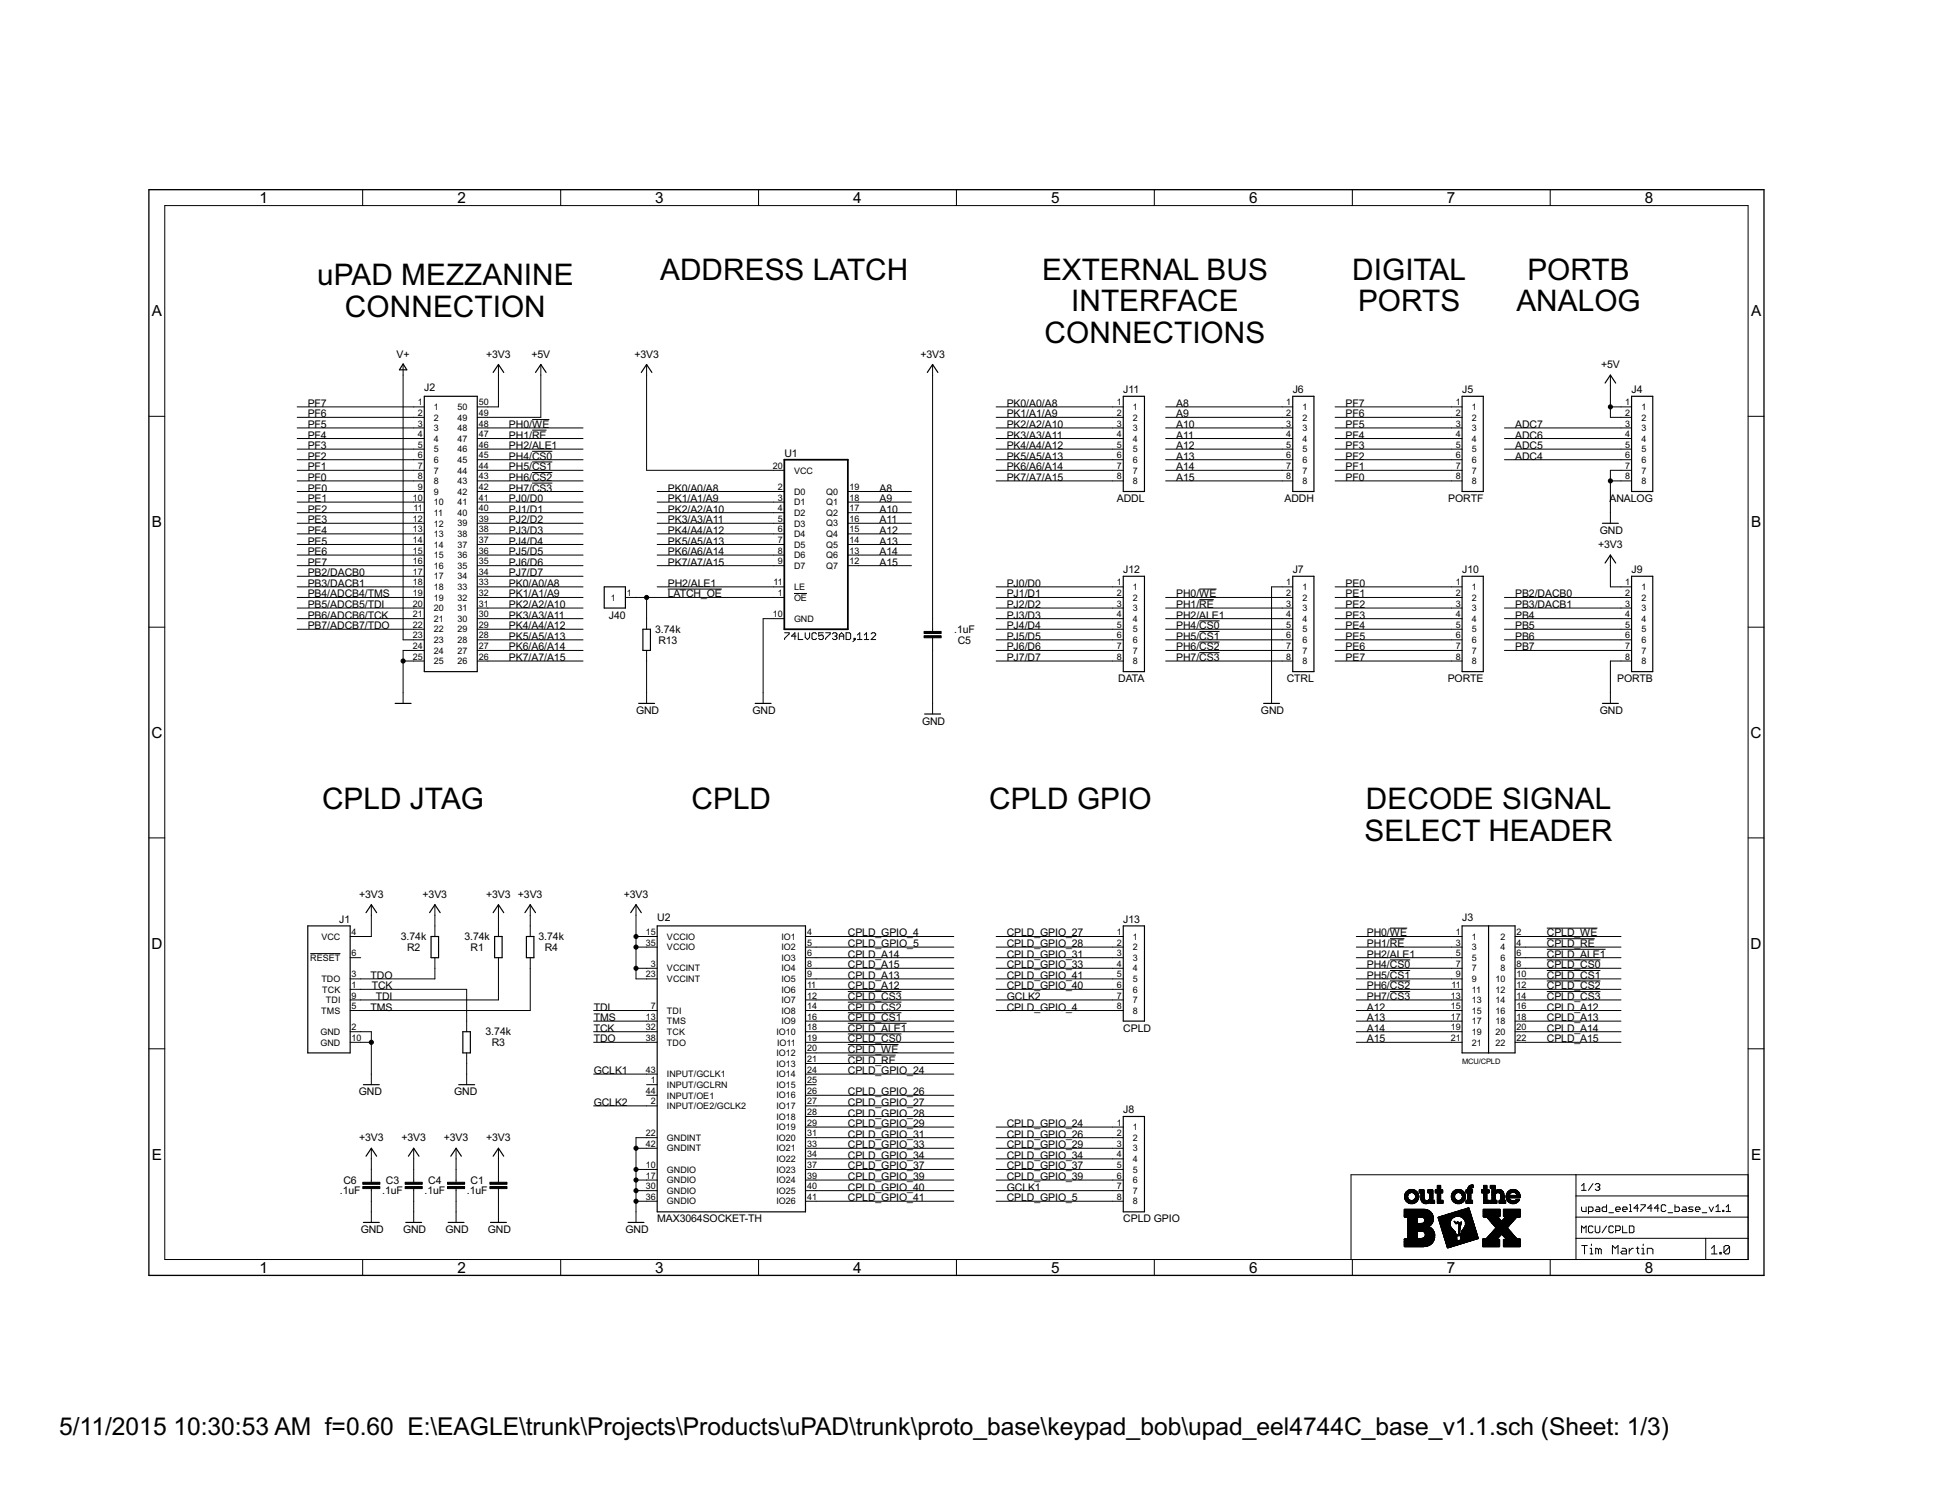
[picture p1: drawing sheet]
<svg xmlns="http://www.w3.org/2000/svg" width="279mm" height="216mm" viewBox="0 0 279 216" stroke-linecap="round" stroke-linejoin="round" font-family="sans-serif">
<defs><g id="words">
<g font-size="4.8">
<text x="45.6" y="41">uPAD MEZZANINE</text>
<text x="95" y="40.2">ADDRESS LATCH</text>
<text x="149.9" y="40.2">EXTERNAL BUS</text>
<text x="194.6" y="40.2">DIGITAL</text>
<text x="219.8" y="40.2">PORTB</text>
<text x="49.6" y="45.6">CONNECTION</text>
<text x="154.1" y="44.8">INTERFACE</text>
<text x="195.4" y="44.8">PORTS</text>
<text x="218.2" y="44.8">ANALOG</text>
<text x="150.3" y="49.4">CONNECTIONS</text>
<text x="46.3" y="116.4">CPLD JTAG</text>
<text x="99.5" y="116.4">CPLD</text>
<text x="142.3" y="116.4">CPLD GPIO</text>
<text x="196.5" y="116.4">DECODE SIGNAL</text>
<text x="196.3" y="121">SELECT HEADER</text>
</g>
<g font-size="4">
<text x="8.5" y="206.4">5/11/2015</text>
<text x="25" y="206.4">10:30:53 AM f=0.60 E:\EAGLE\trunk\Projects\Products\uPAD\trunk\proto_base\keypad_bob\upad_eel4744C_base_v1.1.sch (Sheet: 1/3)</text>
</g>
<g font-size="2.5">
<text x="37.3" y="29.2">1</text>
<text x="65.8" y="29.2">2</text>
<text x="94.3" y="29.2">3</text>
<text x="122.8" y="29.2">4</text>
<text x="151.2" y="29.2">5</text>
<text x="179.7" y="29.2">6</text>
<text x="208.2" y="29.2">7</text>
<text x="236.7" y="29.2">8</text>
<text x="21.8" y="45.5">A</text>
<text x="251.9" y="45.5">A</text>
<text x="21.8" y="75.8">B</text>
<text x="251.9" y="75.8">B</text>
<text x="21.8" y="106.1">C</text>
<text x="251.9" y="106.1">C</text>
<text x="21.8" y="136.5">D</text>
<text x="251.9" y="136.5">D</text>
<text x="21.8" y="166.8">E</text>
<text x="251.9" y="166.8">E</text>
<text x="37.3" y="183.1">1</text>
<text x="65.8" y="183.1">2</text>
<text x="94.3" y="183.1">3</text>
<text x="122.8" y="183.1">4</text>
<text x="151.2" y="183.1">5</text>
<text x="179.7" y="183.1">6</text>
<text x="208.2" y="183.1">7</text>
<text x="236.7" y="183.1">8</text>
</g>
<g font-size="1.7">
<text x="57.1" y="51.4">V+</text>
<text x="69.9" y="51.4">+3V3</text>
<text x="76.4" y="51.4">+5V</text>
<text x="91.3" y="51.4">+3V3</text>
<text x="132.4" y="51.4">+3V3</text>
<text x="230.3" y="53">+5V</text>
<text x="44.3" y="58.5">PF7</text>
<text x="61" y="56.2">J2</text>
<text x="144.8" y="58.5">PK0/A0/A8</text>
<text x="161.6" y="56.5">J11</text>
<text x="169.2" y="58.5">A8</text>
<text x="186" y="56.5">J6</text>
<text x="193.6" y="58.5">PF7</text>
<text x="210.4" y="56.5">J5</text>
<text x="234.7" y="56.5">J4</text>
<text x="44.3" y="64.6">PF3</text>
<text x="44.3" y="63.1">PF4</text>
<text x="44.3" y="61.6">PF5</text>
<text x="44.3" y="60">PF6</text>
<text x="73.2" y="61.6">PH0/WE</text>
<text x="73.2" y="63.1">PH1/RE</text>
<text x="73.2" y="64.6">PH2/ALE1</text>
<text x="112.8" y="65.8">U1</text>
<text x="144.8" y="60">PK1/A1/A9</text>
<text x="144.8" y="61.6">PK2/A2/A10</text>
<text x="144.8" y="63.1">PK3/A3/A11</text>
<text x="144.8" y="64.6">PK4/A4/A12</text>
<text x="169.2" y="60">A9</text>
<text x="169.2" y="61.6">A10</text>
<text x="169.2" y="63.1">A11</text>
<text x="169.2" y="64.6">A12</text>
<text x="193.6" y="64.6">PF3</text>
<text x="193.6" y="63.1">PF4</text>
<text x="193.6" y="61.6">PF5</text>
<text x="193.6" y="60">PF6</text>
<text x="218" y="61.6">ADC7</text>
<text x="218" y="63.1">ADC6</text>
<text x="218" y="64.6">ADC5</text>
<text x="44.3" y="70.7">PE0</text>
<text x="44.3" y="69.2">PF0</text>
<text x="44.3" y="67.7">PF1</text>
<text x="44.3" y="66.1">PF2</text>
<text x="73.2" y="66.1">PH4/CS0</text>
<text x="73.2" y="67.7">PH5/CS1</text>
<text x="73.2" y="69.2">PH6/CS2</text>
<text x="73.2" y="70.7">PH7/CS3</text>
<text x="96.1" y="70.7">PK0/A0/A8</text>
<text x="126.6" y="70.7">A8</text>
<text x="144.8" y="66.1">PK5/A5/A13</text>
<text x="144.8" y="67.7">PK6/A6/A14</text>
<text x="144.8" y="69.2">PK7/A7/A15</text>
<text x="169.2" y="66.1">A13</text>
<text x="169.2" y="67.7">A14</text>
<text x="169.2" y="69.2">A15</text>
<text x="193.6" y="69.2">PF0</text>
<text x="193.6" y="67.7">PF1</text>
<text x="193.6" y="66.1">PF2</text>
<text x="218" y="66.1">ADC4</text>
<text x="44.3" y="72.2">PE1</text>
<text x="44.3" y="73.8">PE2</text>
<text x="44.3" y="75.3">PE3</text>
<text x="44.3" y="76.8">PE4</text>
<text x="73.2" y="76.8">PJ3/D3</text>
<text x="73.2" y="73.8">PJ1/D1</text>
<text x="73.2" y="72.2">PJ0/D0</text>
<text x="73.2" y="75.3">PJ2/D2</text>
<text x="96.1" y="72.2">PK1/A1/A9</text>
<text x="96.1" y="73.8">PK2/A2/A10</text>
<text x="96.1" y="75.3">PK3/A3/A11</text>
<text x="96.1" y="76.8">PK4/A4/A12</text>
<text x="126.6" y="72.2">A9</text>
<text x="126.6" y="73.8">A10</text>
<text x="126.6" y="75.3">A11</text>
<text x="126.6" y="76.8">A12</text>
<text x="160.7" y="72.2">ADDL</text>
<text x="184.8" y="72.2">ADDH</text>
<text x="208.4" y="72.2">PORTF</text>
<text x="230.2" y="76.8">GND</text>
<text x="231.6" y="72.2">ANALOG</text>
<text x="44.3" y="78.3">PE5</text>
<text x="44.3" y="79.8">PE6</text>
<text x="44.3" y="81.4">PE7</text>
<text x="44.3" y="82.9">PB2/DACB0</text>
<text x="73.2" y="82.9">PJ7/D7</text>
<text x="73.2" y="79.8">PJ5/D5</text>
<text x="73.2" y="78.3">PJ4/D4</text>
<text x="73.2" y="81.4">PJ6/D6</text>
<text x="96.1" y="78.3">PK5/A5/A13</text>
<text x="96.1" y="79.8">PK6/A6/A14</text>
<text x="96.1" y="81.4">PK7/A7/A15</text>
<text x="126.6" y="78.3">A13</text>
<text x="126.6" y="79.8">A14</text>
<text x="126.6" y="81.4">A15</text>
<text x="161.6" y="82.4">J12</text>
<text x="186" y="82.4">J7</text>
<text x="210.4" y="82.4">J10</text>
<text x="229.9" y="78.9">+3V3</text>
<text x="234.7" y="82.4">J9</text>
<text x="44.3" y="85.9">PB4/ADCB4/TMS</text>
<text x="44.3" y="87.5">PB5/ADCB5/TDI</text>
<text x="44.3" y="89">PB6/ADCB6/TCK</text>
<text x="44.3" y="84.4">PB3/DACB1</text>
<text x="73.2" y="84.4">PK0/A0/A8</text>
<text x="73.2" y="85.9">PK1/A1/A9</text>
<text x="73.2" y="87.5">PK2/A2/A10</text>
<text x="73.2" y="89">PK3/A3/A11</text>
<text x="87.6" y="89">J40</text>
<text x="96.1" y="84.4">PH2/ALE1</text>
<text x="96.1" y="85.9">LATCH_OE</text>
<text x="144.8" y="89">PJ3/D3</text>
<text x="144.8" y="85.9">PJ1/D1</text>
<text x="144.8" y="84.4">PJ0/D0</text>
<text x="144.8" y="87.5">PJ2/D2</text>
<text x="169.2" y="85.9">PH0/WE</text>
<text x="169.2" y="87.5">PH1/RE</text>
<text x="169.2" y="89">PH2/ALE1</text>
<text x="193.6" y="84.4">PE0</text>
<text x="193.6" y="85.9">PE1</text>
<text x="193.6" y="87.5">PE2</text>
<text x="193.6" y="89">PE3</text>
<text x="218" y="87.5">PB3/DACB1</text>
<text x="218" y="85.9">PB2/DACB0</text>
<text x="218" y="89">PB4</text>
<text x="44.3" y="90.5">PB7/ADCB7/TDO</text>
<text x="73.2" y="90.5">PK4/A4/A12</text>
<text x="73.2" y="92">PK5/A5/A13</text>
<text x="73.2" y="93.6">PK6/A6/A14</text>
<text x="73.2" y="95.1">PK7/A7/A15</text>
<text x="94.3" y="91">3.74k</text>
<text x="94.7" y="92.6">R13</text>
<text x="137.3" y="91">.1uF</text>
<text x="137.8" y="92.6">C5</text>
<text x="144.8" y="95.1">PJ7/D7</text>
<text x="144.8" y="92">PJ5/D5</text>
<text x="144.8" y="90.5">PJ4/D4</text>
<text x="144.8" y="93.6">PJ6/D6</text>
<text x="169.2" y="90.5">PH4/CS0</text>
<text x="169.2" y="92">PH5/CS1</text>
<text x="169.2" y="93.6">PH6/CS2</text>
<text x="169.2" y="95.1">PH7/CS3</text>
<text x="193.6" y="90.5">PE4</text>
<text x="193.6" y="92">PE5</text>
<text x="193.6" y="93.6">PE6</text>
<text x="193.6" y="95.1">PE7</text>
<text x="218" y="90.5">PB5</text>
<text x="218" y="92">PB6</text>
<text x="218" y="93.6">PB7</text>
<text x="160.9" y="98.1">DATA</text>
<text x="185.1" y="98.1">CTRL</text>
<text x="208.3" y="98.1">PORTE</text>
<text x="232.7" y="98.1">PORTB</text>
<text x="91.5" y="102.7">GND</text>
<text x="108.3" y="102.7">GND</text>
<text x="132.7" y="104.2">GND</text>
<text x="181.4" y="102.7">GND</text>
<text x="230.2" y="102.7">GND</text>
<text x="51.7" y="129.1">+3V3</text>
<text x="60.8" y="129.1">+3V3</text>
<text x="69.9" y="129.1">+3V3 +3V3</text>
<text x="89.8" y="129.1">+3V3</text>
<text x="48.8" y="132.7">J1</text>
<text x="57.7" y="135.2">3.74k</text>
<text x="58.6" y="136.7">R2</text>
<text x="66.8" y="135.2">3.74k</text>
<text x="67.7" y="136.7">R1</text>
<text x="77.5" y="135.2">3.74k</text>
<text x="78.4" y="136.7">R4</text>
<text x="94.6" y="132.4">U2</text>
<text x="122" y="137.7">CPLD_A14</text>
<text x="122" y="136.2">CPLD_GPIO_5</text>
<text x="122" y="134.7">CPLD_GPIO_4</text>
<text x="144.8" y="134.7">CPLD_GPIO_27</text>
<text x="144.8" y="136.2">CPLD_GPIO_28</text>
<text x="144.8" y="137.7">CPLD_GPIO_31</text>
<text x="161.6" y="132.7">J13</text>
<text x="196.7" y="134.7">PH0/WE</text>
<text x="196.7" y="136.2">PH1/RE</text>
<text x="196.7" y="137.7">PH2/ALE1</text>
<text x="210.4" y="132.4">J3</text>
<text x="222.6" y="134.7">CPLD_WE</text>
<text x="222.6" y="136.2">CPLD_RE</text>
<text x="222.6" y="137.7">CPLD_ALE1</text>
<text x="53.3" y="140.8">TDO</text>
<text x="53.5" y="142.3">TCK</text>
<text x="54.1" y="143.8">TDI</text>
<text x="122" y="143.8">CPLD_CS3</text>
<text x="122" y="142.3">CPLD_A12</text>
<text x="122" y="140.8">CPLD_A13</text>
<text x="122" y="139.3">CPLD_A15</text>
<text x="144.8" y="139.3">CPLD_GPIO_33</text>
<text x="144.8" y="142.3">CPLD_GPIO_40</text>
<text x="144.8" y="140.8">CPLD_GPIO_41</text>
<text x="144.8" y="143.8">GCLK2</text>
<text x="196.7" y="139.3">PH4/CS0</text>
<text x="196.7" y="140.8">PH5/CS1</text>
<text x="196.7" y="142.3">PH6/CS2</text>
<text x="196.7" y="143.8">PH7/CS3</text>
<text x="222.6" y="139.3">CPLD_CS0</text>
<text x="222.6" y="140.8">CPLD_CS1</text>
<text x="222.6" y="142.3">CPLD_CS2</text>
<text x="222.6" y="143.8">CPLD_CS3</text>
<text x="53.3" y="145.4">TMS</text>
<text x="69.9" y="148.9">3.74k</text>
<text x="85.4" y="149.9">TDO</text>
<text x="85.4" y="148.4">TCK</text>
<text x="85.4" y="146.9">TMS</text>
<text x="85.4" y="145.4">TDI</text>
<text x="122" y="148.4">CPLD_ALE1</text>
<text x="122" y="149.9">CPLD_CS0</text>
<text x="122" y="146.9">CPLD_CS1</text>
<text x="122" y="145.4">CPLD_CS2</text>
<text x="144.8" y="145.4">CPLD_GPIO_4</text>
<text x="161.6" y="148.4">CPLD</text>
<text x="196.7" y="145.4">A12</text>
<text x="196.7" y="146.9">A13</text>
<text x="196.7" y="148.4">A14</text>
<text x="196.7" y="149.9">A15</text>
<text x="222.6" y="145.4">CPLD_A12</text>
<text x="222.6" y="146.9">CPLD_A13</text>
<text x="222.6" y="148.4">CPLD_A14</text>
<text x="222.6" y="149.9">CPLD_A15</text>
<text x="70.8" y="150.5">R3</text>
<text x="85.4" y="154.5">GCLK1</text>
<text x="122" y="151.5">CPLD_WE</text>
<text x="122" y="153">CPLD_RE</text>
<text x="122" y="154.5">CPLD_GPIO_24</text>
<text x="51.6" y="157.6">GND</text>
<text x="65.3" y="157.6">GND</text>
<text x="85.4" y="159.1">GCLK2</text>
<text x="122" y="157.6">CPLD_GPIO_26</text>
<text x="122" y="159.1">CPLD_GPIO_27</text>
<text x="122" y="160.6">CPLD_GPIO_28</text>
<text x="161.6" y="160.1">J8</text>
<text x="51.7" y="164.2">+3V3</text>
<text x="57.8" y="164.2">+3V3</text>
<text x="63.9" y="164.2">+3V3</text>
<text x="69.9" y="164.2">+3V3</text>
<text x="122" y="162.1">CPLD_GPIO_29</text>
<text x="122" y="163.6">CPLD_GPIO_31</text>
<text x="122" y="165.2">CPLD_GPIO_33</text>
<text x="122" y="166.7">CPLD_GPIO_34</text>
<text x="144.8" y="162.1">CPLD_GPIO_24</text>
<text x="144.8" y="163.6">CPLD_GPIO_26</text>
<text x="144.8" y="165.2">CPLD_GPIO_29</text>
<text x="144.8" y="166.7">CPLD_GPIO_34</text>
<text x="48.9" y="171.8">.1uF</text>
<text x="49.4" y="170.3">C6</text>
<text x="55" y="171.8">.1uF</text>
<text x="55.5" y="170.3">C3</text>
<text x="61.1" y="171.8">.1uF</text>
<text x="61.6" y="170.3">C4</text>
<text x="67.2" y="171.8">.1uF</text>
<text x="67.7" y="170.3">C1</text>
<text x="122" y="168.2">CPLD_GPIO_37</text>
<text x="122" y="169.7">CPLD_GPIO_39</text>
<text x="122" y="171.3">CPLD_GPIO_40</text>
<text x="122" y="172.8">CPLD_GPIO_41</text>
<text x="144.8" y="172.8">CPLD_GPIO_5</text>
<text x="144.8" y="168.2">CPLD_GPIO_37</text>
<text x="144.8" y="169.7">CPLD_GPIO_39</text>
<text x="144.8" y="171.3">GCLK1</text>
<text x="51.9" y="177.4">GND</text>
<text x="58" y="177.4">GND</text>
<text x="64.1" y="177.4">GND</text>
<text x="70.2" y="177.4">GND</text>
<text x="90" y="177.4">GND</text>
<text x="94.6" y="175.8">MAX3064SOCKET-TH</text>
<text x="161.6" y="175.8">CPLD GPIO</text>
</g>
<g font-size="1.4">
<text x="60.1" y="58.3">1</text>
<text x="60.1" y="59.8">2</text>
<text x="62.4" y="59">1</text>
<text x="65.8" y="59">50</text>
<text x="68.9" y="59.8">49</text>
<text x="68.9" y="58.3">50</text>
<text x="160.7" y="58.3">1</text>
<text x="160.7" y="59.8">2</text>
<text x="163" y="59">1</text>
<text x="185.1" y="58.3">1</text>
<text x="185.1" y="59.8">2</text>
<text x="187.4" y="59">1</text>
<text x="209.4" y="58.3">1</text>
<text x="209.4" y="59.8">2</text>
<text x="211.8" y="59">1</text>
<text x="233.8" y="58.3">1</text>
<text x="233.8" y="59.8">2</text>
<text x="236.1" y="59">1</text>
<text x="60.1" y="61.3">3</text>
<text x="60.1" y="62.9">4</text>
<text x="60.1" y="64.4">5</text>
<text x="60.1" y="65.9">6</text>
<text x="62.4" y="60.5">2</text>
<text x="62.4" y="62">3</text>
<text x="62.4" y="63.5">4</text>
<text x="62.4" y="65.1">5</text>
<text x="65.8" y="65.1">46</text>
<text x="65.8" y="63.5">47</text>
<text x="65.8" y="62">48</text>
<text x="65.8" y="60.5">49</text>
<text x="68.9" y="65.9">45</text>
<text x="68.9" y="64.4">46</text>
<text x="68.9" y="62.9">47</text>
<text x="68.9" y="61.3">48</text>
<text x="160.7" y="61.3">3</text>
<text x="160.7" y="62.9">4</text>
<text x="160.7" y="64.4">5</text>
<text x="160.7" y="65.9">6</text>
<text x="163" y="60.5">2</text>
<text x="163" y="62">3</text>
<text x="163" y="63.5">4</text>
<text x="163" y="65.1">5</text>
<text x="185.1" y="61.3">3</text>
<text x="185.1" y="62.9">4</text>
<text x="185.1" y="64.4">5</text>
<text x="185.1" y="65.9">6</text>
<text x="187.4" y="60.5">2</text>
<text x="187.4" y="62">3</text>
<text x="187.4" y="63.5">4</text>
<text x="187.4" y="65.1">5</text>
<text x="209.4" y="61.3">3</text>
<text x="209.4" y="62.9">4</text>
<text x="209.4" y="64.4">5</text>
<text x="209.4" y="65.9">6</text>
<text x="211.8" y="60.5">2</text>
<text x="211.8" y="62">3</text>
<text x="211.8" y="63.5">4</text>
<text x="211.8" y="65.1">5</text>
<text x="233.8" y="61.3">3</text>
<text x="233.8" y="62.9">4</text>
<text x="233.8" y="64.4">5</text>
<text x="233.8" y="65.9">6</text>
<text x="236.1" y="60.5">2</text>
<text x="236.1" y="62">3</text>
<text x="236.1" y="63.5">4</text>
<text x="236.1" y="65.1">5</text>
<text x="60.1" y="67.4">7</text>
<text x="60.1" y="69">8</text>
<text x="60.1" y="70.5">9</text>
<text x="62.4" y="66.6">6</text>
<text x="62.4" y="68.1">7</text>
<text x="62.4" y="69.6">8</text>
<text x="62.4" y="71.2">9</text>
<text x="65.8" y="71.2">42</text>
<text x="65.8" y="69.6">43</text>
<text x="65.8" y="68.1">44</text>
<text x="65.8" y="66.6">45</text>
<text x="68.9" y="70.5">42</text>
<text x="68.9" y="69">43</text>
<text x="68.9" y="67.4">44</text>
<text x="111.2" y="67.4">20</text>
<text x="111.9" y="70.5">2</text>
<text x="114.2" y="71.2">D0</text>
<text x="114.2" y="68.1">VCC</text>
<text x="118.9" y="71.2">Q0</text>
<text x="122.2" y="70.5">19</text>
<text x="160.7" y="67.4">7</text>
<text x="160.7" y="69">8</text>
<text x="163" y="66.6">6</text>
<text x="163" y="68.1">7</text>
<text x="163" y="69.6">8</text>
<text x="185.1" y="67.4">7</text>
<text x="185.1" y="69">8</text>
<text x="187.4" y="66.6">6</text>
<text x="187.4" y="68.1">7</text>
<text x="187.4" y="69.6">8</text>
<text x="209.4" y="67.4">7</text>
<text x="209.4" y="69">8</text>
<text x="211.8" y="66.6">6</text>
<text x="211.8" y="68.1">7</text>
<text x="211.8" y="69.6">8</text>
<text x="233.8" y="67.4">7</text>
<text x="233.8" y="69">8</text>
<text x="236.1" y="66.6">6</text>
<text x="236.1" y="68.1">7</text>
<text x="236.1" y="69.6">8</text>
<text x="59.4" y="72">10</text>
<text x="59.4" y="75.1">12</text>
<text x="59.4" y="76.6">13</text>
<text x="59.5" y="73.5">11</text>
<text x="62.4" y="72.7">10</text>
<text x="62.4" y="74.2">11</text>
<text x="62.4" y="75.7">12</text>
<text x="62.4" y="77.3">13</text>
<text x="65.8" y="77.3">38</text>
<text x="65.8" y="75.7">39</text>
<text x="65.8" y="74.2">40</text>
<text x="65.8" y="72.7">41</text>
<text x="68.9" y="76.6">38</text>
<text x="68.9" y="75.1">39</text>
<text x="68.9" y="73.5">40</text>
<text x="68.9" y="72">41</text>
<text x="111.9" y="72">3</text>
<text x="111.9" y="73.5">4</text>
<text x="111.9" y="75.1">5</text>
<text x="111.9" y="76.6">6</text>
<text x="114.2" y="72.7">D1</text>
<text x="114.2" y="74.2">D2</text>
<text x="114.2" y="75.7">D3</text>
<text x="114.2" y="77.3">D4</text>
<text x="118.9" y="77.3">Q4</text>
<text x="118.9" y="75.7">Q3</text>
<text x="118.9" y="74.2">Q2</text>
<text x="118.9" y="72.7">Q1</text>
<text x="122.2" y="76.6">15</text>
<text x="122.2" y="75.1">16</text>
<text x="122.2" y="73.5">17</text>
<text x="122.2" y="72">18</text>
<text x="59.4" y="78.1">14</text>
<text x="59.4" y="79.6">15</text>
<text x="59.4" y="81.2">16</text>
<text x="59.4" y="82.7">17</text>
<text x="62.4" y="78.8">14</text>
<text x="62.4" y="80.3">15</text>
<text x="62.4" y="81.8">16</text>
<text x="62.4" y="83.4">17</text>
<text x="65.8" y="83.3">34</text>
<text x="65.8" y="81.8">35</text>
<text x="65.8" y="80.3">36</text>
<text x="65.8" y="78.8">37</text>
<text x="68.9" y="82.7">34</text>
<text x="68.9" y="81.2">35</text>
<text x="68.9" y="79.6">36</text>
<text x="68.9" y="78.1">37</text>
<text x="111.9" y="78.1">7</text>
<text x="111.9" y="79.6">8</text>
<text x="111.9" y="81.2">9</text>
<text x="114.2" y="78.8">D5</text>
<text x="114.2" y="80.3">D6</text>
<text x="114.2" y="81.8">D7</text>
<text x="118.9" y="81.8">Q7</text>
<text x="118.9" y="80.3">Q6</text>
<text x="118.9" y="78.8">Q5</text>
<text x="122.2" y="81.2">12</text>
<text x="122.2" y="79.6">13</text>
<text x="122.2" y="78.1">14</text>
<text x="59.4" y="84.2">18</text>
<text x="59.4" y="85.7">19</text>
<text x="59.4" y="87.3">20</text>
<text x="59.4" y="88.8">21</text>
<text x="62.4" y="84.9">18</text>
<text x="62.4" y="86.4">19</text>
<text x="62.4" y="87.9">20</text>
<text x="62.4" y="89.4">21</text>
<text x="65.8" y="89.4">30</text>
<text x="65.8" y="87.9">31</text>
<text x="65.8" y="86.4">32</text>
<text x="65.8" y="84.9">33</text>
<text x="68.9" y="88.8">30</text>
<text x="68.9" y="87.3">31</text>
<text x="68.9" y="85.7">32</text>
<text x="68.9" y="84.2">33</text>
<text x="87.9" y="86.4">1</text>
<text x="90.2" y="85.7">1</text>
<text x="111.2" y="88.8">10</text>
<text x="111.3" y="84.2">11</text>
<text x="111.9" y="85.7">1</text>
<text x="114.2" y="86.4">OE</text>
<text x="114.2" y="84.9">LE</text>
<text x="114.2" y="89.4">GND</text>
<text x="160.7" y="84.2">1</text>
<text x="160.7" y="85.7">2</text>
<text x="160.7" y="87.3">3</text>
<text x="160.7" y="88.8">4</text>
<text x="163" y="84.9">1</text>
<text x="163" y="86.4">2</text>
<text x="163" y="87.9">3</text>
<text x="163" y="89.4">4</text>
<text x="185.1" y="84.2">1</text>
<text x="185.1" y="85.7">2</text>
<text x="185.1" y="87.3">3</text>
<text x="185.1" y="88.8">4</text>
<text x="187.4" y="84.9">1</text>
<text x="187.4" y="86.4">2</text>
<text x="187.4" y="87.9">3</text>
<text x="187.4" y="89.4">4</text>
<text x="209.4" y="84.2">1</text>
<text x="209.4" y="85.7">2</text>
<text x="209.4" y="87.3">3</text>
<text x="209.4" y="88.8">4</text>
<text x="211.8" y="84.9">1</text>
<text x="211.8" y="86.4">2</text>
<text x="211.8" y="87.9">3</text>
<text x="211.8" y="89.4">4</text>
<text x="233.8" y="84.2">1</text>
<text x="233.8" y="85.7">2</text>
<text x="233.8" y="87.3">3</text>
<text x="233.8" y="88.8">4</text>
<text x="236.1" y="84.9">1</text>
<text x="236.1" y="86.4">2</text>
<text x="236.1" y="87.9">3</text>
<text x="236.1" y="89.4">4</text>
<text x="59.4" y="90.3">22</text>
<text x="59.4" y="91.8">23</text>
<text x="59.4" y="93.3">24</text>
<text x="59.4" y="94.9">25</text>
<text x="62.4" y="91">22</text>
<text x="62.4" y="92.5">23</text>
<text x="62.4" y="94">24</text>
<text x="62.4" y="95.5">25</text>
<text x="65.8" y="95.5">26</text>
<text x="65.8" y="94">27</text>
<text x="65.8" y="92.5">28</text>
<text x="65.8" y="91">29</text>
<text x="68.9" y="94.9">26</text>
<text x="68.9" y="93.3">27</text>
<text x="68.9" y="91.8">28</text>
<text x="68.9" y="90.3">29</text>
<text x="160.7" y="90.3">5</text>
<text x="160.7" y="91.8">6</text>
<text x="160.7" y="93.3">7</text>
<text x="160.7" y="94.9">8</text>
<text x="163" y="91">5</text>
<text x="163" y="92.5">6</text>
<text x="163" y="94">7</text>
<text x="163" y="95.5">8</text>
<text x="185.1" y="90.3">5</text>
<text x="185.1" y="91.8">6</text>
<text x="185.1" y="93.3">7</text>
<text x="185.1" y="94.9">8</text>
<text x="187.4" y="91">5</text>
<text x="187.4" y="92.5">6</text>
<text x="187.4" y="94">7</text>
<text x="187.4" y="95.5">8</text>
<text x="209.4" y="90.3">5</text>
<text x="209.4" y="91.8">6</text>
<text x="209.4" y="93.3">7</text>
<text x="209.4" y="94.9">8</text>
<text x="211.8" y="91">5</text>
<text x="211.8" y="92.5">6</text>
<text x="211.8" y="94">7</text>
<text x="211.8" y="95.5">8</text>
<text x="233.8" y="90.3">5</text>
<text x="233.8" y="91.8">6</text>
<text x="233.8" y="93.3">7</text>
<text x="233.8" y="94.9">8</text>
<text x="236.1" y="91">5</text>
<text x="236.1" y="92.5">6</text>
<text x="236.1" y="94">7</text>
<text x="236.1" y="95.5">8</text>
<text x="46.2" y="135.2">VCC</text>
<text x="50.6" y="134.5">4</text>
<text x="50.6" y="137.5">6</text>
<text x="92.9" y="134.5">15</text>
<text x="92.9" y="136">35</text>
<text x="96" y="135.2">VCCIO</text>
<text x="96" y="136.7">VCCIO</text>
<text x="112.4" y="135.1">IO1</text>
<text x="112.4" y="136.7">IO2</text>
<text x="116.1" y="134.5">4</text>
<text x="116.1" y="136">5</text>
<text x="116.1" y="137.5">6</text>
<text x="160.7" y="134.5">1</text>
<text x="160.7" y="136">2</text>
<text x="160.7" y="137.5">3</text>
<text x="163" y="135.2">1</text>
<text x="163" y="136.7">2</text>
<text x="209.4" y="134.5">1</text>
<text x="209.4" y="136">3</text>
<text x="209.4" y="137.5">5</text>
<text x="211.8" y="135.2">1</text>
<text x="211.8" y="136.7">3</text>
<text x="215.9" y="135.1">2</text>
<text x="215.9" y="136.7">4</text>
<text x="218.2" y="134.5">2</text>
<text x="218.2" y="136">4</text>
<text x="218.2" y="137.5">6</text>
<text x="44.6" y="138.2">RESET</text>
<text x="46.2" y="141.2">TDO</text>
<text x="46.4" y="142.8">TCK</text>
<text x="50.6" y="140.6">3</text>
<text x="50.6" y="142.1">1</text>
<text x="50.6" y="143.6">9</text>
<text x="92.9" y="140.6">23</text>
<text x="93.6" y="139.1">3</text>
<text x="96" y="139.7">VCCINT</text>
<text x="96" y="141.2">VCCINT</text>
<text x="112.4" y="138.2">IO3</text>
<text x="112.4" y="139.7">IO4</text>
<text x="112.4" y="141.2">IO5</text>
<text x="112.4" y="142.8">IO6</text>
<text x="116.1" y="139.1">8</text>
<text x="116.1" y="140.6">9</text>
<text x="116.1" y="142.1">11</text>
<text x="116.1" y="143.6">12</text>
<text x="160.7" y="139.1">4</text>
<text x="160.7" y="140.6">5</text>
<text x="160.7" y="142.1">6</text>
<text x="160.7" y="143.6">7</text>
<text x="163" y="138.2">3</text>
<text x="163" y="139.7">4</text>
<text x="163" y="141.2">5</text>
<text x="163" y="142.8">6</text>
<text x="208.7" y="143.6">13</text>
<text x="208.8" y="142.1">11</text>
<text x="209.4" y="139.1">7</text>
<text x="209.4" y="140.6">9</text>
<text x="211.8" y="138.2">5</text>
<text x="211.8" y="139.7">7</text>
<text x="211.8" y="141.2">9</text>
<text x="211.8" y="142.8">11</text>
<text x="215.1" y="141.2">10</text>
<text x="215.1" y="142.8">12</text>
<text x="215.9" y="138.2">6</text>
<text x="215.9" y="139.7">8</text>
<text x="218.2" y="139.1">8</text>
<text x="218.2" y="140.6">10</text>
<text x="218.2" y="142.1">12</text>
<text x="218.2" y="143.6">14</text>
<text x="46.1" y="148.9">GND</text>
<text x="46.2" y="145.8">TMS</text>
<text x="46.9" y="144.3">TDI</text>
<text x="50.6" y="145.1">5</text>
<text x="50.6" y="148.2">2</text>
<text x="50.6" y="149.7">10</text>
<text x="92.9" y="146.7">13</text>
<text x="92.9" y="148.2">32</text>
<text x="92.9" y="149.7">38</text>
<text x="93.6" y="145.1">7</text>
<text x="96" y="145.8">TDI</text>
<text x="96" y="147.3">TMS</text>
<text x="96" y="148.9">TCK</text>
<text x="111.7" y="148.9">IO10</text>
<text x="112.4" y="144.3">IO7</text>
<text x="112.4" y="145.8">IO8</text>
<text x="112.4" y="147.3">IO9</text>
<text x="116.1" y="145.1">14</text>
<text x="116.1" y="146.7">16</text>
<text x="116.1" y="148.2">18</text>
<text x="116.1" y="149.7">19</text>
<text x="160.7" y="145.1">8</text>
<text x="163" y="144.3">7</text>
<text x="163" y="145.8">8</text>
<text x="208.7" y="145.1">15</text>
<text x="208.7" y="146.7">17</text>
<text x="208.7" y="148.2">19</text>
<text x="208.7" y="149.7">21</text>
<text x="211.8" y="144.3">13</text>
<text x="211.8" y="145.8">15</text>
<text x="211.8" y="147.3">17</text>
<text x="211.8" y="148.9">19</text>
<text x="215.1" y="144.3">14</text>
<text x="215.1" y="145.8">16</text>
<text x="215.1" y="147.3">18</text>
<text x="215.1" y="148.9">20</text>
<text x="218.2" y="145.1">16</text>
<text x="218.2" y="146.7">18</text>
<text x="218.2" y="148.2">20</text>
<text x="218.2" y="149.7">22</text>
<text x="46.1" y="150.4">GND</text>
<text x="92.9" y="154.3">43</text>
<text x="93.6" y="155.8">1</text>
<text x="96" y="150.4">TDO</text>
<text x="96" y="155">INPUT/GCLK1</text>
<text x="111.7" y="151.9">IO12</text>
<text x="111.7" y="153.4">IO13</text>
<text x="111.7" y="155">IO14</text>
<text x="111.8" y="150.4">IO11</text>
<text x="116.1" y="151.2">20</text>
<text x="116.1" y="152.8">21</text>
<text x="116.1" y="154.3">24</text>
<text x="116.1" y="155.8">25</text>
<text x="211.8" y="150.4">21</text>
<text x="215.1" y="150.4">22</text>
<text x="92.9" y="157.3">44</text>
<text x="93.6" y="158.9">2</text>
<text x="96" y="156.5">INPUT/GCLRN</text>
<text x="96" y="158">INPUT/OE1</text>
<text x="96" y="159.5">INPUT/OE2/GCLK2</text>
<text x="111.7" y="156.5">IO15</text>
<text x="111.7" y="158">IO16</text>
<text x="111.7" y="159.5">IO17</text>
<text x="111.7" y="161.1">IO18</text>
<text x="116.1" y="157.3">26</text>
<text x="116.1" y="158.9">27</text>
<text x="116.1" y="160.4">28</text>
<text x="116.1" y="161.9">29</text>
<text x="160.7" y="161.9">1</text>
<text x="92.9" y="163.4">22</text>
<text x="92.9" y="165">42</text>
<text x="96" y="164.1">GNDINT</text>
<text x="96" y="165.6">GNDINT</text>
<text x="111.7" y="162.6">IO19</text>
<text x="111.7" y="164.1">IO20</text>
<text x="111.7" y="165.6">IO21</text>
<text x="111.7" y="167.1">IO22</text>
<text x="116.1" y="163.4">31</text>
<text x="116.1" y="165">33</text>
<text x="116.1" y="166.5">34</text>
<text x="160.7" y="163.4">2</text>
<text x="160.7" y="165">3</text>
<text x="160.7" y="166.5">4</text>
<text x="163" y="162.6">1</text>
<text x="163" y="164.1">2</text>
<text x="163" y="165.6">3</text>
<text x="163" y="167.1">4</text>
<text x="92.9" y="168">10</text>
<text x="92.9" y="169.5">17</text>
<text x="92.9" y="171">30</text>
<text x="92.9" y="172.6">36</text>
<text x="96" y="168.7">GNDIO</text>
<text x="96" y="170.2">GNDIO</text>
<text x="96" y="171.7">GNDIO</text>
<text x="96" y="173.2">GNDIO</text>
<text x="111.7" y="168.7">IO23</text>
<text x="111.7" y="170.2">IO24</text>
<text x="111.7" y="171.7">IO25</text>
<text x="111.7" y="173.2">IO26</text>
<text x="116.1" y="168">37</text>
<text x="116.1" y="169.5">39</text>
<text x="116.1" y="171">40</text>
<text x="116.1" y="172.6">41</text>
<text x="160.7" y="168">5</text>
<text x="160.7" y="169.5">6</text>
<text x="160.7" y="171">7</text>
<text x="160.7" y="172.6">8</text>
<text x="163" y="168.7">5</text>
<text x="163" y="170.2">6</text>
<text x="163" y="171.7">7</text>
<text x="163" y="173.2">8</text>
</g>
<text font-size="1.2" x="210.4" y="153">MCU/CPLD</text>
</g></defs>
<g fill="none" stroke="#000" stroke-width=".14">
<path d="M23.7 29.6h227.8v151.6h-227.8zM52.2 27.3v2.3M80.7 27.3v2.3M109.1 27.3v2.3M137.6 27.3v2.3M166.1 27.3v2.3M194.6 27.3v2.3M223 27.3v2.3M21.4 59.9h2.3M42.8 58.5h18.2M58 52.4v39.6h3M71.7 52.4v6.1h-3"/>
<path d="M77.8 52.4v7.6h-9.1M93 52.4v15.2h19.8M134.2 52.4v38.4M143.3 58.5h18.3M167.7 58.5h18.3M192.1 58.5h18.3M231.7 58.5h3M231.7 54v6h3M251.5 59.9h2.3M42.8 60h18.2M42.8 61.6h18.2M42.8 63.1h18.2"/>
<path d="M42.8 64.6h18.2M42.8 66.1h18.2M42.8 67.6h18.2M42.8 69.2h18.2M42.8 70.7h18.2M42.8 72.2h18.2M42.8 73.7h18.2M42.8 75.3h18.2M42.8 76.8h18.2M42.8 78.3h18.2M42.8 79.8h18.2M68.7 61.6h15.2"/>
<path d="M68.7 63.1h15.2M68.7 64.6h15.2M68.7 66.1h15.2M68.7 67.6h15.2M68.7 69.2h15.2M68.7 70.7h15.2M68.7 72.2h15.2M68.7 73.7h15.2M68.7 75.3h15.2M68.7 76.8h15.2M68.7 78.3h15.2M68.7 79.8h15.2"/>
<path d="M76.6 60.3h2.4M76.6 61.9h2M76.6 64.9h2.9M76.6 66.4h2.9M76.6 68h2.9M76.6 69.5h2.9M94.6 70.7h18.2M94.6 72.2h18.2M94.6 73.7h18.2M94.6 75.3h18.2M94.6 76.8h18.2M94.6 78.3h18.2"/>
<path d="M94.6 79.8h18.2M122 70.7h9.1M122 72.2h9.1M122 73.7h9.1M122 75.3h9.1M122 76.8h9.1M122 78.3h9.1M122 79.8h9.1M143.3 60h18.3M143.3 61.6h18.3M143.3 63.1h18.3M143.3 64.6h18.3"/>
<path d="M143.3 66.1h18.3M143.3 67.6h18.3M143.3 69.2h18.3M167.7 60h18.3M167.7 61.6h18.3M167.7 63.1h18.3M167.7 64.6h18.3M167.7 66.1h18.3M167.7 67.6h18.3M167.7 69.2h18.3M192.1 60h18.3M192.1 61.6h18.3"/>
<path d="M192.1 63.1h18.3M192.1 64.6h18.3M192.1 66.1h18.3M192.1 67.6h18.3M192.1 69.2h18.3M216.5 61.6h18.2M216.5 63.1h18.2M216.5 64.6h18.2M216.5 66.1h18.2M231.7 69.2h3M231.7 79.8v4.6h3M234.7 67.6h-3v7.7"/>
<path d="M21.4 90.2h2.3M42.8 81.4h18.2M42.8 82.9h18.2M42.8 84.4h18.2M42.8 85.9h18.2M42.8 87.5h18.2M42.8 89h18.2M42.8 90.5h18.2M58 95.1h3M61 93.6h-3v7.6M68.7 81.4h15.2M68.7 82.9h15.2"/>
<path d="M68.7 84.4h15.2M68.7 85.9h15.2M68.7 87.5h15.2M68.7 89h15.2M68.7 90.5h15.2M68.7 92h15.2M68.7 93.6h15.2M68.7 95.1h15.2M90 85.9h22.8M93 85.9v4.6M93 93.6v7.6M94.6 81.4h18.2"/>
<path d="M94.6 84.4h18.2M96.1 84.7h7.7M112.8 89h-3v12.2M112.9 91h.6v.2l-.6 .6v.2M114.2 85.4h1.9M114.5 91.5h-.6l.5-.5v1M114.9 91v1h.6M115.8 91v.7l.4 .3 .3-.3v-.7M117.5 91.2l-.2-.2h-.3l-.2 .2v.6l.2 .2h.3l.2-.2M118.4 91h-.6v.5l.5-.2 .1 .2v.3l-.1 .2h-.3l-.2-.2M118.8 91h.6v.2l-.6 .6v.2M119.8 91.2l.1-.2h.3l.2 .2-.2 .3"/>
<path d="M120.1 91.5h.1M120.2 91.5l.2 .2-.2 .3h-.3l-.1-.2M120.8 91.5h.6M120.8 92v-.7l.3-.3 .3 .3v.7M121.7 91h.5l.2 .2v.6l-.2 .2h-.5zM122 81.4h9.1M122.9 91.8h.1v.2h-.1zM123 92l-.3 .3M123.4 92h.6M123.4 91.3l.3-.3v1M124.4 92h.6M124.4 91.3l.3-.3v1"/>
<path d="M125.3 91.2l.2-.2h.3l.2 .2v.1l-.7 .7h.7M134.2 91.7v11M143.3 84.4h18.3M143.3 85.9h18.3M143.3 87.5h18.3M143.3 89h18.3M143.3 90.5h18.3M143.3 92h18.3M143.3 93.6h18.3M143.3 95.1h18.3M167.7 85.9h18.3M167.7 87.5h18.3"/>
<path d="M167.7 89h18.3M167.7 90.5h18.3M167.7 92h18.3M167.7 93.6h18.3M167.7 95.1h18.3M172.6 84.7h2.4M172.6 86.3h2M172.6 89.3h2.9M172.6 90.8h2.9M172.6 92.4h2.9M172.6 93.9h2.9M186 84.4h-3.1v16.8"/>
<path d="M192.1 84.4h18.3M192.1 85.9h18.3M192.1 87.5h18.3M192.1 89h18.3M192.1 90.5h18.3M192.1 92h18.3M192.1 93.6h18.3M192.1 95.1h18.3M216.5 85.9h18.2M216.5 87.5h18.2M216.5 89h18.2M216.5 90.5h18.2"/>
<path d="M216.5 92h18.2M216.5 93.6h18.2M234.7 95.1h-3v6.1M251.5 90.2h2.3M21.4 120.5h2.3M44.6 137.2h4.4M50.4 137.8h1.5M53.4 130.1v4.6h-3M62.6 137.8v3h-12.2M62.6 130.1v4.6M71.7 130.1v4.6M71.7 137.8v6h-21.3"/>
<path d="M76.3 137.8v7.6h-25.9M76.3 130.1v4.6M91.5 139.3h3.1M91.5 130.1v10.7h3.1M91.5 134.7h3.1M91.5 136.2h3.1M115.9 139.3h21.3M115.9 134.7h21.3M115.9 136.2h21.3M115.9 137.8h21.3M143.3 139.3h18.3M143.3 134.7h18.3"/>
<path d="M143.3 136.2h18.3M143.3 137.8h18.3M195.1 139.3h15.3M195.1 134.7h15.3M195.1 136.2h15.3M195.1 137.8h15.3M200 133.5h2.5M200 135h2.1M200 138.1h2.9M200 139.6h2.9M218 139.3h15.2M218 134.7h15.2"/>
<path d="M218 136.2h15.2M218 137.8h15.2M222.5 133.5h7.3M222.5 135h6.9M222.5 138.1h7.8M222.5 139.6h7.8M222.5 136.5h8.5M251.5 120.5h2.3M21.4 150.9h2.3M50.4 148.4h3v7.6M50.4 149.9h3M50.4 142.3h16.7v6.1"/>
<path d="M67.1 151.4v4.6M85.4 145.4h9.2M85.4 146.9h9.2M85.4 148.4h9.2M85.4 149.9h9.2M85.4 154.5h9.2M85.4 159.1h9.2M93 156h1.6M93 157.5h1.6M115.9 145.4h21.3M115.9 146.9h21.3M115.9 148.4h21.3"/>
<path d="M115.9 149.9h21.3M115.9 140.8h21.3M115.9 154.5h21.3M115.9 156h1.5M115.9 157.5h21.3M115.9 159.1h21.3M115.9 142.3h21.3M115.9 143.8h21.3M115.9 151.4h21.3M115.9 153h21.3M122 142.6h7.7M122 150.2h7.3"/>
<path d="M122 151.8h6.9M122 147.2h8.4M122 148.7h7.7M122 145.7h7.7M122 144.1h7.7M143.3 145.4h18.3M143.3 140.8h18.3M143.3 142.3h18.3M143.3 143.8h18.3M195.1 145.4h15.3M195.1 146.9h15.3M195.1 148.4h15.3"/>
<path d="M195.1 149.9h15.3M195.1 140.8h15.3M195.1 142.3h15.3M195.1 143.8h15.3M200 141.1h2.9M200 142.6h2.9M218 145.4h15.2M218 146.9h15.2M218 148.4h15.2M218 149.9h15.2M218 140.8h15.2M218 142.3h15.2"/>
<path d="M218 143.8h15.2M222.5 141.1h7.8M222.5 142.6h7.8M251.5 150.9h2.3M53.4 165.2v4.9M53.4 171v4.8M59.5 165.2v4.9M59.5 171v4.8M65.6 165.2v4.9M65.6 171v4.8M71.7 165.2v4.9M71.7 171v4.8"/>
<path d="M91.5 165.2h3.1M91.5 168.2h3.1M91.5 169.7h3.1M91.5 171.3h3.1M91.5 172.8h3.1M94.6 163.6h-3.1v12.2M115.9 163.6h21.3M115.9 165.2h21.3M115.9 168.2h21.3M115.9 169.7h21.3M115.9 160.6h21.3M115.9 162.1h21.3"/>
<path d="M115.9 166.7h21.3M115.9 171.3h21.3M115.9 172.8h21.3M143.3 163.6h18.3M143.3 165.2h18.3M143.3 168.2h18.3M143.3 169.7h18.3M143.3 162.1h18.3M143.3 166.7h18.3M143.3 171.3h18.3M143.3 172.8h18.3M226.7 178.1h24.8"/>
<path d="M226.7 169v12.2M226.7 175.1h24.8M226.7 172h24.8M227.5 173.6v.5l.2 .2h.5v-.7M227.5 177.3v-1l.4 .4 .3-.4v1M227.5 170.6l.4-.4v1M227.5 171.2h.7M227.6 179.2h.8M228 179.2v1.2M228.5 174.3h.5l.2-.2v-.3l-.2-.2h-.5v1M228.8 179.6h.2v.8M229 178.9v.3"/>
<path d="M229.2 176.5l-.2-.2h-.3l-.2 .2v.6l.2 .2h.3l.2-.2M229.2 170.2l-.7 1M229.5 170.4l.2-.2h.3l.2 .2-.2 .3M229.5 176.3v.8l.2 .2h.3l.2-.2v-.8M229.7 173.6h.3l.2 .2v.5h-.5l-.2-.2 .2-.2h.5M229.8 170.7h.2M230 179.7l-.2-.1h-.2v.8M230 179.7v.7M230 179.7l.2-.1 .2 .1v.7M230 170.7l.2 .2-.2 .3h-.3l-.2-.2M231.1 173.3v1h-.4l-.2-.2v-.3l.2-.2h.4M231.1 176.3l-.6 1"/>
<path d="M231.5 174.4h.6M232.1 176.5l-.1-.2h-.4l-.1 .2v.6l.1 .2h.4l.1-.2M232.5 173.9h.6l-.1-.3h-.4l-.1 .2v.3l.1 .2h.4M232.5 177h.5l.1-.2v-.3l-.1-.2h-.5v1M233.4 179.6h.4l.2 .1v.7h-.6l-.2-.3 .2-.1h.6M233.4 173.9h.7v-.1l-.2-.2h-.3l-.2 .2v.3l.2 .2h.3M233.4 176.3v1h.7M234.4 179.6v.8M234.4 174.3h.4M234.4 173.3h.2v1M234.4 176.3h.5l.2 .2v.6l-.2 .2h-.5zM235 179.6h-.2l-.4 .4"/>
<path d="M235.4 179.6h.4M235.6 179.3v.8l.2 .3M235.7 173.8h-.6l.5-.5v1M236.1 173.3h.6v.2l-.6 .6v.2M236.2 179.6h.2v.8M236.4 178.9v.3M237.7 173.8h-.7l.5-.5v1M238.7 173.8h-.7l.5-.5v1M239.7 173.5l-.2-.2h-.3l-.2 .2v.6l.2 .2h.3l.2-.2M240 174.4h.6M241 173.3v1h.5l.1-.2v-.3l-.1-.2h-.5M242.1 173.6h.3l.2 .2v.5h-.5l-.1-.2 .1-.2h.5"/>
<path d="M243.6 173.6h-.5l-.2 .2 .2 .1h.3l.2 .2-.2 .2h-.5M243.9 173.9h.7v-.1l-.2-.2h-.3l-.2 .2v.3l.2 .2h.3M244.9 174.4h.7M245.4 178.1v3.1M245.9 173.6l.3 .7 .3-.7M246.2 179.6l.4-.4v1.2M246.9 174.3h.6M246.9 173.6l.3-.3v1M247.8 174.1h.2v.2h-.2zM248.3 174.3h.7M248.3 173.6l.4-.3v1M248.8 179.3v.8l-.2 .3h-.4l-.2-.3"/>
<path d="M248.8 179.3l-.2-.1h-.4l-.2 .1v.8M248.8 179.3l-.8 .8M251.5 169h-57.1v12.2M52.2 181.2v2.3M80.7 181.2v2.3M109.1 181.2v2.3M137.6 181.2v2.3M166.1 181.2v2.3M194.6 181.2v2.3M223 181.2v2.3M228.8 180.4h.4M232 180.4v-1.2l.4 .4 .4-.4v1.2"/>
<path d="M236.2 180.4h.4M237 180.4v-.8h.6l.2 .1v.7M246.2 180.4h.8M247.4 180.1h.2v.3h-.2z"/>
</g>
<path d="M21.4 27.3h232.4v156.2h-232.4z" fill="none" stroke="#000" stroke-width=".19"/>
<g fill="#000" stroke="#000" stroke-width=".14">
<path d="M132.9 91.4h2.5v.3h-2.5zM132.9 90.8h2.5v.3h-2.5zM52.2 170.7h2.5v.3h-2.5zM52.2 170.1h2.5v.2h-2.5zM58.3 170.7h2.4v.3h-2.4zM58.3 170.1h2.4v.2h-2.4zM64.4 170.7h2.4v.3h-2.4zM64.4 170.1h2.4v.2h-2.4zM70.5 170.7h2.4v.3h-2.4zM70.5 170.1h2.4v.2h-2.4zM202 179.3h3.1zM202 179.2l3.2 .1z"/>
<path d="M202 179.2l3.3 .1zM202 179.2h3.4zM202 179.2h3.5zM202 179.1l3.5 .1zM202 179.1l3.6 .1zM202 179l3.7 .1zM202 179l3.8 .1zM202 179h3.8zM202 178.9l3.8 .1zM202 178.9l3.9 .1zM202 178.9h3.9zM202 178.9h4z"/>
<path d="M202 178.8l4 .1zM202 178.8h4.1zM202 178.7l4.1 .1zM202 178.7h4.1zM202 178.6l4.1 .1zM202 178.6h4.2zM202 178.5l4.2 .1zM202 178.5h4.3zM202 178.4l4.3 .1zM202 178.3l4.3 .1zM202 178.3h4.4zM202 178.2l4.4 .1z"/>
<path d="M202 178.2h4.4zM202 175l4.2 .1zM202 175h4.2zM202 174.9l4.2 .1zM202 174.9h4.2zM202 174.9h4.1zM202 174.8l4.1 .1zM202 174.8h4.1zM202 174.7l4.1 .1zM202 174.7h4.1zM202 174.6l4.1 .1zM202 174.6h4.1z"/>
<path d="M202 174.5l4 .1zM202 174.5h4zM202 174.4l3.9 .1zM202 174.4h3.9zM202 174.3l3.9 .1zM202 174.3l3.8 .1zM202 174.3h3.8zM202 174.2l3.8 .1zM202 174.2h3.7zM202 174.1l3.6 .1zM202 174.1h3.5zM202 174l3.4 .1z"/>
<path d="M202 174h3.3zM202 174h3.2zM202 173.9l3 .1zM202.1 179.3h2.8zM202.1 179.2h3.3zM202.1 179.1h3.6zM202.1 178.9h3.9zM202.1 178.8l3.9 .1zM202.1 178.8h3.9zM202.1 178.5h4.1zM202.1 178.4h4.2zM202.1 174.6h3.9z"/>
<path d="M202.1 174.5h3.9zM202.1 174.4l3.9 .1zM202.1 174.2l3.6 .1zM202.1 174.2h3.6zM202.1 174l3.3 .1zM202.1 173.9l3 .1zM202.1 172.3h.4zM202.1 172.2l.4 .1zM202.1 172h.4zM202.1 171.9l.4 .1zM202.1 172.3l.5 .1zM202.1 172.3h.5z"/>
<path d="M202.1 172.2h.4zM202.1 172.1l.4 .1zM202.1 172.1h.4zM202.1 172l.4 .1zM202.1 171.9h.5zM202.1 172.4l.5 .1zM202.1 172.4h.5zM202.1 171.8l.5 .1zM202.1 171.7l.5 .1zM202.1 171.8h.5zM202.2 172.5l.5 .1zM202.2 172.5h.5z"/>
<path d="M202.2 171.7l.5 .1zM202.2 171.7h.5zM202.2 172.6h.6zM202.2 172.6h.5zM202.2 171.6l.5 .1zM202.2 171.6h.6zM202.2 171.6l.6 .1zM202.2 172.6l.7 .1zM202.2 171.6h.7zM202.2 172.7h.8zM202.2 171.5l.8 .1zM202.3 172.7h1.6z"/>
<path d="M202.3 171.5h1.6zM202.3 172.7l1.6 .1zM202.3 171.4l1.6 .1zM202.3 172.8h1.6zM202.3 171.4h1.6zM202.4 172.8h1.4zM202.4 171.4h1.4zM202.4 172.8l1.4 .1zM202.4 171.3l1.4 .1zM202.4 172.9h1.4zM202.5 172.9h1.2zM202.5 171.3h1.2z"/>
<path d="M202.5 172.9l1.2 .1zM202.6 178.2h3.8zM202.6 178.1l3.8 .1zM202.6 178.1h1.3zM202.6 178l1.3 .1zM202.6 178h1.3zM202.6 177.9l1.3 .1zM202.6 177.9h1.3zM202.6 177.8l1.3 .1zM202.6 177.8h1.3zM202.6 177.7l1.3 .1zM202.6 177.7h1.3z"/>
<path d="M202.6 177.6l1.3 .1zM202.6 177.6h1.3zM202.6 177.5l1.3 .1zM202.6 177.5h1.3zM202.6 177.4l1.3 .1zM202.6 177.4h1.3zM202.6 177.3l1.3 .1zM202.6 177.3h1.3zM202.6 177.2l1.3 .1zM202.6 177.2h1.3zM202.6 177.1l1.3 .1zM202.6 177.1h1.3z"/>
<path d="M202.6 177l3.6 .1zM202.6 177h3.6zM202.6 176.9l3.6 .1zM202.6 176.9h3.6zM202.6 176.8l3.5 .1zM202.6 176.8h3.5zM202.6 176.8h3.4zM202.6 176.7l3.4 .1zM202.6 176.7h3.4zM202.6 176.6l3.3 .1zM202.6 176.6h3.3zM202.6 176.6h3.2z"/>
<path d="M202.6 176.5l3.2 .1zM202.6 176.5l3.1 .1zM202.6 176.5h3.1zM202.6 176.4l3 .1zM202.6 176.4h3zM202.6 176.3l3 .1zM202.6 176.3l3.1 .1zM202.6 176.3h3.1zM202.6 176.3h3.2zM202.6 176.2l3.2 .1zM202.6 176.2h3.3zM202.6 176.1l3.3 .1z"/>
<path d="M202.6 176.1h3.3zM202.6 176.1h3.4zM202.6 176l3.4 .1zM202.6 176h3.4zM202.6 176h1.3zM202.6 175.9l1.3 .1zM202.6 175.9h1.3zM202.6 175.8l1.3 .1zM202.6 175.8h1.3zM202.6 175.7l1.3 .1zM202.6 175.7h1.3zM202.6 175.6l1.3 .1z"/>
<path d="M202.6 175.6h1.3zM202.6 175.5l1.3 .1zM202.6 175.5h1.3zM202.6 175.4l1.3 .1zM202.6 175.4h1.3zM202.6 175.3l1.3 .1zM202.6 175.3h1.3zM202.6 175.2l1.3 .1zM202.6 175.2h1.3zM202.6 175.1l1.3 .1zM202.6 175.1h1.3zM202.6 175l3.6 .1z"/>
<path d="M202.6 173h1zM202.6 171.2l1 .1zM202.6 171.2h1zM202.6 173l1 .1zM202.7 173l.8 .1zM202.7 171.2h.8zM202.7 171.1l.8 .1zM202.8 173.1h.6zM202.8 171.1l.6 .1zM202.9 173.1h.4zM202.9 171.1h.4zM203.2 172.7h.7z"/>
<path d="M203.2 171.5l.7 .1zM203.3 172.6l.7 .1zM203.3 171.6h.7zM203.4 172.6h.6zM203.4 171.6h.6zM203.4 171.6l.6 .1zM203.5 172.6h.5zM203.5 171.6l.5 .1zM203.5 171.7h.5zM203.5 172.5l.5 .1zM203.5 172.5h.5zM203.5 172.4l.5 .1z"/>
<path d="M203.5 171.7l.5 .1zM203.6 171.8h.5zM203.6 172.4l.4 .1zM203.6 172.4h.5zM203.6 171.8l.5 .1zM203.6 172.3l.5 .1zM203.6 171.9h.5zM203.6 172.3h.5zM203.6 171.9l.5 .1zM203.7 172.2l.4 .1zM203.7 172.2h.4zM203.7 172.1l.4 .1z"/>
<path d="M203.7 172.1h.4zM203.7 172l.4 .1zM203.7 172h.4zM204.2 171.6h.7zM204.2 171.5l.7 .1zM204.2 171.5h.7zM204.2 171.4l.7 .1zM204.2 171.4h.7zM204.2 171.3l.7 .1zM204.2 171.3h.7zM204.2 171.2l.7 .1zM204.2 171.2h.7z"/>
<path d="M204.2 171.1l.7 .1zM204.4 176h1.6zM204.4 172.5l.5 .1zM204.4 172.4l.5 .1zM204.4 172.4h.5zM204.4 172.3l.5 .1zM204.4 172.6h.6zM204.4 172.5h.5zM204.4 172.3h.5zM204.4 172.2l.5 .1zM204.4 172.2h.5zM204.4 172.1l.5 .1z"/>
<path d="M204.4 172.1h.5zM204.4 172l.5 .1zM204.4 172h.5zM204.4 171.9l.5 .1zM204.4 171.9h.5zM204.4 171.8l.5 .1zM204.4 171.8h.5zM204.4 171.7l.5 .1zM204.4 171.7h.5zM204.4 171.6l.5 .1zM204.4 171.6h.5zM204.5 172.7h.6z"/>
<path d="M204.5 172.6l.5 .1zM204.5 172.6h.5zM204.5 172.7h.7zM204.5 172.6l.6 .1zM204.5 172.7l1.9 .1zM204.5 172.8h1.9zM204.6 178.1h1.8zM204.6 177.1h1.6zM204.6 172.8h1.8zM204.6 172.8l1.8 .1zM204.6 172.9h1.1zM204.6 175.1h1.6z"/>
<path d="M204.6 175.9l1.4 .1zM204.6 172.9l1.1 .1zM204.7 172.9l.9 .1zM204.7 178.1h1.7zM204.7 173h.9zM204.7 177.1h1.6zM204.7 175.1h1.5zM204.7 175.9l1.4 .1zM204.7 173h.8zM204.8 178.1h1.6zM204.8 177.1h1.5zM204.8 175.1l1.4 .1z"/>
<path d="M204.8 173l.7 .1zM204.8 175.9h1.3zM204.8 178l1.6 .1zM204.8 177.1l1.5 .1zM204.8 175.2h1.4zM204.9 178l1.5 .1zM204.9 177.1l1.4 .1zM204.9 175.9h1.2zM204.9 173.1h.5zM204.9 177.2h1.4zM204.9 175.8l1.2 .1zM204.9 175.2h1.3z"/>
<path d="M204.9 178h1.5zM204.9 175.8h1.2zM204.9 175.7l1.2 .1zM204.9 175.2l1.3 .1zM204.9 177.9l1.5 .1zM204.9 177.2l1.4 .1zM204.9 175.7h1.3zM205 177.9l1.4 .1zM205 177.9h1.4zM205 175.6l1.2 .1zM205 175.3l1.2 .1zM205 175.3h1.2z"/>
<path d="M205 177.2l1.3 .1zM205 175.7h1.2zM205 175.5l1.2 .1zM205 175.5h1.2zM205 175.4l1.2 .1zM205 175.4h1.2zM205 177.4h1.4zM205 177.3l1.4 .1zM205 177.3h1.4zM205 175.6h1.2zM205 173.1h.3zM205 177.8l1.4 .1z"/>
<path d="M205 177.8h1.4zM205 177.7l1.4 .1zM205 177.4l1.4 .1zM205.1 177.7l1.3 .1zM205.1 177.7h1.3zM205.1 177.6l1.3 .1zM205.1 177.6h1.3zM205.1 177.5l1.3 .1zM205.1 177.5h1.3zM205.1 177.4l1.3 .1zM205.4 172.7h1zM205.4 171.5l.7 .1z"/>
<path d="M205.4 171.5h.7zM205.4 171.4l.7 .1zM205.4 171.4h.7zM205.4 171.3l.7 .1zM205.4 171.3h.7zM205.4 171.2l.7 .1zM205.4 171.2h.7zM205.4 171.6h.7zM205.4 171.1l.7 .1zM205.5 172.6l.9 .1zM205.5 172.6l.6 .1zM205.5 172.6h.6z"/>
<path d="M205.6 172.6h.5zM205.6 172.5l.5 .1zM205.6 172.5h.5zM205.7 172.5h.4zM205.7 172.4l.4 .1zM205.7 172.4h.4zM205.7 172.3l.4 .1zM205.7 172.3h.4zM205.7 172.2l.4 .1zM205.7 172.2h.4zM205.7 172.1l.4 .1zM205.7 172.1h.4z"/>
<path d="M205.7 172l.4 .1zM205.7 172h.4zM205.7 171.9l.4 .1zM205.7 171.9h.4zM205.7 171.8l.4 .1zM205.7 171.8h.4zM205.7 171.7l.4 .1zM205.7 171.7h.4zM205.7 171.6l.4 .1zM205.7 171.6h.4zM205.7 173.1h.7zM205.7 173l.7 .1z"/>
<path d="M205.7 173h.7zM205.7 172.9l.7 .1zM205.7 172.9h.7zM206.5 171.6h1.1zM206.5 171.5l1.1 .1zM206.5 171.5h1.1zM206.5 171.4l1.1 .1zM206.5 171.4h1.1zM206.5 171.3l1.1 .1zM206.5 171.3h1.1zM206.5 171.2l1.1 .1zM206.5 171.2h1.1z"/>
<path d="M206.5 171.1l1.1 .1zM206.8 173.1h.8zM206.8 173l.8 .1zM206.8 173h.8zM206.8 172.9l.8 .1zM206.8 172.9h.8zM206.8 172.8l.8 .1zM206.8 172.8h.8zM206.8 172.7l.8 .1zM206.8 172.7h.8zM206.8 172.6l.8 .1zM206.8 172.6l.5 .1z"/>
<path d="M206.8 172.6h.5zM206.8 172.5l.5 .1zM206.8 172.5h.5zM206.8 172.4l.5 .1zM206.8 172.4h.5zM206.8 172.3l.5 .1zM206.8 172.3h.5zM206.8 172.2l.5 .1zM206.8 172.2h.5zM206.8 172.1l.5 .1zM206.8 172.1h.5zM206.8 172l.5 .1z"/>
<path d="M206.8 172h.5zM206.8 171.9l.5 .1zM206.8 171.9h.5zM206.8 171.8l.5 .1zM206.8 171.8h.5zM206.8 171.7l.5 .1zM206.8 171.7h.5zM206.8 171.6l.5 .1zM206.8 171.6h.5zM206.8 171.1l.5 .1zM206.8 171.1h.5zM206.8 171l.5 .1z"/>
<path d="M206.8 171h.5zM206.8 170.9l.5 .1zM206.8 170.9h.5zM206.8 170.8l.5 .1zM206.8 170.8h.5zM206.8 170.7l.5 .1zM206.8 170.7h.5zM206.8 170.6l.5 .1zM206.8 170.6h.5zM206.8 170.5l.5 .1zM206.8 170.5h.5zM206.9 175.1h2.2z"/>
<path d="M206.9 175.2h2.1zM206.9 175.1l2.2 .1zM206.9 175.2l2.1 .1zM206.9 175.1h2.3zM206.9 175.3h2zM207 175.4h1.8zM207 175.3h1.9zM207 175.2l1.9 .1zM207 175l2.2 .1zM207 175.5h1.8zM207 175.3l1.9 .1zM207 175.4l1.8 .1z"/>
<path d="M207 175.5l1.7 .1zM207 175.5h1.7zM207.1 175.6h1.6zM207.1 175.5l1.6 .1zM207.1 175.7h1.6zM207.1 175.6l1.6 .1zM207.1 175l2.2 .1zM207.1 175.7l1.6 .1zM207.1 175.8l1.5 .1zM207.1 175.8h1.5zM207.1 175.9h1.5zM207.1 175h2.2z"/>
<path d="M207.2 176h1.4zM207.2 175.9l1.4 .1zM207.2 176l1.4 .1zM207.2 176.2h1.4zM207.2 176.1l1.4 .1zM207.2 176.1h1.4zM207.2 175h2.2zM207.2 176.3h1.4zM207.2 176.2l1.4 .1zM207.3 176.3l1.4 .1zM207.3 176.3h1.4zM207.3 174.9l2.2 .1z"/>
<path d="M207.3 176.4l1.4 .1zM207.3 176.4h1.4zM207.3 176.5h1.5zM207.3 176.5h1.4zM207.3 176.6h1.5zM207.3 176.5l1.5 .1zM207.3 176.5l1.4 .1zM207.4 176.6l1.5 .1zM207.4 176.6h1.4zM207.4 174.9l2.2 .1zM207.4 176.7l1.5 .1zM207.4 176.7h1.5z"/>
<path d="M207.4 176.8h1.6zM207.4 176.8l1.6 .1zM207.4 174.9h4.3zM207.5 176.9l1.6 .1zM207.5 176.9h1.6zM207.5 177h1.7zM207.5 177.1h1.8zM207.5 177.1h1.7zM207.5 177l1.7 .1zM207.5 177h1.6zM207.5 174.9h4.2zM207.5 177.1l1.8 .1z"/>
<path d="M207.5 177.2h1.9zM207.5 177.1l1.9 .1zM207.6 177.2l1.8 .1zM207.6 177.2h1.8zM207.6 177.4h1.8zM207.6 177.3l1.8 .1zM207.6 177.3h1.8zM207.6 174.9h4.1zM207.6 177.4l1.8 .1zM207.6 177.5h1.9zM207.7 177.6h1.9zM207.7 177.6h1.8z"/>
<path d="M207.7 177.5l1.8 .1zM207.7 174.8l3.9 .1zM207.7 177.7h4.9zM207.7 177.6l4.8 .1zM207.7 177.6l1.9 .1zM207.7 177.7l1.9 .1zM207.7 177.7l2.3 .1zM207.7 177.7h2.4zM207.7 177.8h1.9zM207.7 174.8l4 .1zM207.8 177.9h1.8zM207.8 177.8l1.8 .1z"/>
<path d="M207.8 178h1.7zM207.8 177.9l1.7 .1zM207.8 177.9l1.8 .1zM207.8 178l1.8 .1zM207.8 178h1.8zM207.8 178.1h1.8zM207.8 174.8h3.9zM207.9 178.2h1.6zM207.9 178.1l1.7 .1zM207.9 178.2l1.6 .1zM207.9 174.8h3.7zM207.9 178.4h1.9z"/>
<path d="M207.9 178.3l1.7 .1zM207.9 178.3h1.6zM207.9 178.4h1.8zM207.9 178.5h3.7zM207.9 178.4l1.9 .1zM208 178.6h3.1zM208 178.5l3.3 .1zM208 178.5l3.4 .1zM208 178.5h3.5zM208 174.8h3.6zM208 178.6l3 .1zM208 178.6h3.2z"/>
<path d="M208 178.6h3.3zM208 178.7h2.8zM208 178.7h2.9zM208 178.8h2.6zM208 178.8h2.7zM208 178.7l2.7 .1zM208 174.7l3.6 .1zM208 178.8l2.4 .1zM208 178.8l2.5 .1zM208 178.8h2.5zM208.1 178.9h2zM208.1 178.9h2.2z"/>
<path d="M208.1 179h1.8zM208.1 179h1.9zM208.1 178.9l2 .1zM208.1 178.9h2.1zM208.1 174.7l3.5 .1zM208.1 179l1.6 .1zM208.1 178.9l1.9 .1zM208.1 179.1l1.4 .1zM208.1 179.1h1.6zM208.1 179l1.7 .1zM208.2 179.1l1.2 .1zM208.2 179.1h1.4z"/>
<path d="M208.2 174.7h3.4zM208.2 179.3h.7zM208.2 179.2l.9 .1zM208.2 179.2h1zM208.2 179.2h1.1zM208.2 179.2h1.2zM208.2 179.3l.6 .1zM208.2 179.3h.8zM208.2 179.4h.4zM208.2 179.4h.5zM208.2 179.4l.2 .1zM208.2 179.4l.3 .1z"/>
<path d="M208.3 179.5h.1zM208.3 174.6l3.3 .1zM208.4 174.6h3.2zM208.5 174.6h3.1zM208.6 174.6h3zM208.6 174.5l3 .1zM208.7 174.5l2.9 .1zM208.8 174.5h2.8zM208.8 172.2l.5 .1zM208.8 172.2h.5zM208.8 172.1l.5 .1zM208.8 172.1h.5z"/>
<path d="M208.8 172l.5 .1zM208.8 172h.5zM208.8 172.3l.5 .1zM208.8 172.3h.5zM208.8 171.9l.5 .1zM208.8 171.9h.5zM208.9 174.5h2.7zM208.9 172.4l.5 .1zM208.9 172.4h.4zM208.9 172.3l.4 .1zM208.9 171.8l.4 .1zM208.9 171.8h.4z"/>
<path d="M208.9 171.8h.5zM208.9 172.5h.5zM208.9 172.4l.4 .1zM208.9 171.7l.4 .1zM208.9 171.7l.5 .1zM208.9 172.5l.5 .1zM208.9 171.7h.5zM208.9 174.5h2.6zM208.9 172.6h.6zM208.9 171.6l.6 .1zM208.9 171.6h.6zM208.9 171.6h.7z"/>
<path d="M209 172.6l.6 .1zM209 171.6h.6zM209 172.7h.7zM209 174.4l2.5 .1zM209 172.7h1.7zM209 171.5l.7 .1zM209 171.5h1.7zM209 172.7l1.6 .1zM209 171.5h1.6zM209 171.4l1.6 .1zM209.1 174.4l2.5 .1zM209.1 172.8h1.5z"/>
<path d="M209.1 171.4h1.5zM209.1 174.4h2.4zM209.1 172.8l1.4 .1zM209.1 171.4h1.4zM209.1 171.3l1.4 .1zM209.2 172.9h1.3zM209.2 171.3l1.3 .1zM209.2 171.3h1.3zM209.2 174.3l2.3 .1zM209.2 172.9l1.2 .1zM209.2 171.3h1.2zM209.3 171.3h1.1z"/>
<path d="M209.3 175.8h.1zM209.3 174.3l2.2 .1zM209.3 172.9l1.1 .1zM209.3 173h1.1zM209.3 171.2l1.1 .1zM209.3 175.8l.1 .1zM209.3 171.2h1zM209.3 175.9h.1zM209.3 173h1zM209.4 174.3h2.1zM209.4 171.2h.9zM209.4 175.9h.1z"/>
<path d="M209.4 173l.9 .1zM209.4 175.9l.2 .1zM209.4 175.9l.3 .1zM209.4 176h.2zM209.4 173l.8 .1zM209.4 171.2h.8zM209.5 173.1h.7zM209.5 171.1l.7 .1zM209.5 175.9h.4zM209.5 174.3h2zM209.5 171.1l.6 .1zM209.6 174.2l1.9 .1z"/>
<path d="M209.6 173.1h.5zM209.6 175.8l.2 .1zM209.6 175.8h.2zM209.6 171.1h.4zM209.7 174.2l1.8 .1zM209.7 173.1h.3zM209.7 175.7l.1 .1zM209.7 175.9l.2 .1zM209.7 174.2h1.8zM209.8 176h.4zM209.8 175.9l.2 .1zM209.8 174.2h1.7z"/>
<path d="M209.8 176l.4 .1zM209.8 177.6h.2zM209.8 177.5l.2 .1zM209.8 177.5h.2zM209.8 177.2h.2zM209.8 177.1l.2 .1zM209.8 177.1h.2zM209.8 177l.2 .1zM209.8 176.1h.4zM209.9 177.6l2.6 .1zM209.9 177.5h.1zM209.9 177.4l.1 .1z"/>
<path d="M209.9 177.4h.1zM209.9 177.3l.1 .1zM209.9 177.3h.1zM209.9 177.2l.1 .1zM209.9 177.2h.1zM209.9 176.9l.1 .1zM209.9 176.9h.1zM209.9 176.8l.1 .1zM209.9 176.8h.1zM209.9 176.6h.2zM209.9 176.5l.2 .1zM209.9 177h.1z"/>
<path d="M209.9 176.8h.2zM209.9 176.7l.2 .1zM209.9 176.7h.2zM209.9 176.6l.2 .1zM209.9 176.1h.3zM209.9 174.9l1.8 .1zM209.9 174.2h1.6zM209.9 172.7h.8zM209.9 178.4l1.8 .1zM209.9 176.5h.2zM209.9 176.4l.2 .1zM209.9 176.4h.2z"/>
<path d="M209.9 176.3l.2 .1zM209.9 176.3h.2zM209.9 176.2l.3 .1zM209.9 176.2h.3zM209.9 176.1l.3 .1zM209.9 174.1l1.6 .1zM210 171.5l.7 .1zM210 178.4h1.8zM210 175.9l.2 .1zM210 174.9l1.7 .1zM210 174.1h1.5zM210 172.6l.7 .1z"/>
<path d="M210 171.6h.7zM210 178.4h1.9zM210 177.6h2.5zM210.1 175.9h.1zM210.1 172.6l.6 .1zM210.1 171.6h.6zM210.1 178.4h1.8zM210.1 177.9h2.5zM210.1 177.6h2.4zM210.1 175h1.6zM210.1 172.6h.6zM210.1 178.3l1.9 .1z"/>
<path d="M210.1 177.8h2.5zM210.1 177.7l2.5 .1zM210.1 174.1h1.3zM210.1 178.3l2 .1zM210.1 178.1h2.6zM210.1 177.9l2.5 .1zM210.1 177.8l2.5 .1zM210.1 177.7h2.5zM210.1 177.5l2.4 .1zM210.1 177.5h2.4zM210.2 178.1h2.5zM210.2 178l2.5 .1z"/>
<path d="M210.2 177.9l2.4 .1zM210.2 177.5h2.3zM210.2 177.4l2.3 .1zM210.2 175.8v.1zM210.2 175h1.5zM210.2 174.1h1.2zM210.2 172.6h.5zM210.2 171.6l.5 .1zM210.2 178.3h2zM210.2 178.1l2.5 .1zM210.2 178h2.4zM210.2 175.8h.1z"/>
<path d="M210.2 177.4h2.2zM210.2 175l1.5 .1zM210.2 172.5l.6 .1zM210.2 171.7h.6zM210.2 178.2l2.1 .1zM210.2 178.2h2.4zM210.2 177.4h2.3zM210.2 177.3l2.2 .1zM210.2 172.5l.5 .1zM210.2 171.7h.5zM210.2 178.2l2.2 .1zM210.2 178.2h2.2z"/>
<path d="M210.2 178.2h2.3zM210.2 177.3h2.2zM210.2 177.2l2.2 .1zM210.2 177.2h2.2zM210.2 177.1l2.2 .1zM210.2 174l1.2 .1zM210.2 172.5h.6zM210.3 177.1l2.1 .1zM210.3 177.1h2.1zM210.3 175l1.5 .1zM210.3 172.5h.5zM210.3 171.7l.5 .1z"/>
<path d="M210.3 172.4l.5 .1zM210.3 177l2 .1zM210.3 175.1h1.5zM210.3 174l1.1 .1zM210.3 172.4h.5zM210.3 171.8h.5zM210.3 177l2.1 .1zM210.4 177h1.9zM210.4 175.1h1.4zM210.4 172.3l.4 .1zM210.4 172.3h.4zM210.4 171.9l.4 .1z"/>
<path d="M210.4 171.9h.4zM210.4 171.8l.4 .1zM210.4 176.9l1.9 .1zM210.4 172.2l.4 .1zM210.4 172.2h.4zM210.4 172h.4zM210.4 175.1l1.4 .1zM210.4 174h1zM210.4 172.1l.4 .1zM210.4 172.1h.4zM210.4 172l.4 .1zM210.4 176.9h1.9z"/>
<path d="M210.4 176.8l1.9 .1zM210.5 176.8l1.8 .1zM210.5 175.2h1.3zM210.5 174h.9zM210.5 176.8h1.8zM210.5 175.2l1.3 .1zM210.5 176.7l1.7 .1zM210.5 173.9l.9 .1zM210.6 176.7l1.7 .1zM210.6 176.7h1.7zM210.6 175.3h1.2zM210.6 176.7h1.6z"/>
<path d="M210.6 176.6l1.6 .1zM210.6 175.3l1.2 .1zM210.6 176.6h1.6zM210.6 173.9l.8 .1zM210.7 176.6h1.5zM210.7 175.4h1.1zM210.7 176.5l1.5 .1zM210.7 175.4l1.2 .1zM210.7 175.5h1.2zM210.7 175.4l1.1 .1zM210.7 176.5h1.5zM210.7 173.9h.7z"/>
<path d="M210.7 176.4l1.5 .1zM210.8 176.4l1.4 .1zM210.8 176.4h1.4zM210.8 175.5l1.1 .1zM210.8 176.4h1.3zM210.8 176.3l1.3 .1zM210.8 175.6h1.1zM210.8 173.9h.6zM210.8 176.3h1.3zM210.8 175.7h1.1zM210.8 175.6l1.1 .1zM210.8 176.2l1.3 .1z"/>
<path d="M210.8 176.2h1.3zM210.8 175.9l1.2 .1zM210.8 175.9h1.2zM210.8 175.8h1.2zM210.8 175.7l1.2 .1zM210.8 176.1l1.3 .1zM210.8 176.1h1.3zM210.8 176l1.3 .1zM210.8 176h1.2zM210.8 175.8l1.2 .1zM210.8 175.8h1.1zM210.8 173.9h.5z"/>
<path d="M210.9 173.8l.5 .1zM210.9 173.1h1zM210.9 173l1 .1zM210.9 173h1zM210.9 172.9l1 .1zM210.9 172.9h1zM210.9 172.8l1 .1zM210.9 172.8h1zM210.9 172.7l1 .1zM210.9 172.7h1zM210.9 172.6l1 .1zM210.9 171.6h1z"/>
<path d="M210.9 171.5l1 .1zM210.9 171.5h1zM210.9 171.4l1 .1zM210.9 171.4h1zM210.9 171.3l1 .1zM210.9 171.3h1zM210.9 171.2l1 .1zM210.9 171.2h1zM210.9 171.1l1 .1zM211 173.8h.3zM211.1 173.8h.2zM211.2 172.6l.4 .1z"/>
<path d="M211.2 172.6h.4zM211.2 172.5l.4 .1zM211.2 172.5h.4zM211.2 172.4l.4 .1zM211.2 172.4h.4zM211.2 172.3l.4 .1zM211.2 172.3h.4zM211.2 172.2l.4 .1zM211.2 172.2h.4zM211.2 172.1l.4 .1zM211.2 172.1h.4zM211.2 172l.4 .1z"/>
<path d="M211.2 172h.4zM211.2 171.9l.4 .1zM211.2 171.9h.4zM211.2 171.8l.4 .1zM211.2 171.8h.4zM211.2 171.7l.4 .1zM211.2 171.7h.4zM211.2 171.6l.4 .1zM211.2 171.6h.4zM211.2 171.1l.4 .1zM211.2 171.1h.4zM211.2 171l.4 .1z"/>
<path d="M211.2 171h.4zM211.2 170.9l.4 .1zM211.2 173.7l.1 .1zM211.2 170.9h.5zM211.2 170.8l.6 .1zM211.2 170.8l.7 .1zM211.2 170.8h.7zM211.3 170.8h.6zM211.3 170.7l.6 .1zM211.3 170.7h.6zM211.3 170.6l.6 .1zM211.3 170.6h.6z"/>
<path d="M211.4 170.6h.5zM211.4 170.5l.5 .1zM211.5 170.5l.4 .1zM211.5 170.5h.4zM211.6 170.5h.3zM211.7 170.4l.2 .1zM213.1 171.5l1.1 .1zM213.1 171.5h1.1zM213.1 171.4l1.1 .1zM213.1 171.4h1.1zM213.1 171.3l1.1 .1zM213.1 171.3h1.1z"/>
<path d="M213.1 171.2l1.1 .1zM213.1 171.2h1.1zM213.1 171.1l1.1 .1zM213.2 171.6h1zM213.3 179.3h2.5zM213.3 179.2l2.5 .1zM213.3 179.2h2.5zM213.3 179.1l2.5 .1zM213.3 179.1h2.5zM213.3 179l2.5 .1zM213.3 179h2.5zM213.3 178.9l2.5 .1z"/>
<path d="M213.3 178.9h2.5zM213.3 178.8l2.5 .1zM213.3 178.8h2.5zM213.3 178.7l2.5 .1zM213.3 178.7h2.5zM213.3 178.6l2.5 .1zM213.3 178.6h2.5zM213.3 178.5l2.5 .1zM213.3 178.5h2.5zM213.3 178.4l2.5 .1zM213.3 178.4h2.5zM213.3 178.3l2.5 .1z"/>
<path d="M213.3 178.3h2.5zM213.3 178.2l2.1 .1zM213.3 179.3h2.4zM213.3 178.3h2.4zM213.3 178.2l2 .1zM213.3 178.2h2.1zM213.4 174.9l2.1 .1zM213.4 175h2.1zM213.4 174.9l2.4 .1zM213.4 174.9h2.4zM213.4 174.8l2.4 .1zM213.4 174.8h2.4z"/>
<path d="M213.4 174.7l2.4 .1zM213.4 174.7h2.4zM213.4 174.6l2.4 .1zM213.4 174.6h2.4zM213.4 174.5l2.4 .1zM213.4 174.5h2.4zM213.4 174.4l2.4 .1zM213.4 174.4h2.4zM213.4 174.3l2.4 .1zM213.4 174.3h2.4zM213.4 174.2l2.4 .1zM213.4 174.2h2.4z"/>
<path d="M213.4 174.1l2.4 .1zM213.4 174.1h2.4zM213.4 174l2.4 .1zM213.4 174h2.4zM213.4 173.9l2.4 .1zM213.4 175l2.1 .1zM213.4 173l.8 .1zM213.4 173h.8zM213.4 172.9l.8 .1zM213.4 172.9h.8zM213.4 172.8l.8 .1zM213.4 172.8h.8z"/>
<path d="M213.4 172.7l.8 .1zM213.4 172.7h.8zM213.4 172.6l.8 .1zM213.4 172.6l.5 .1zM213.4 172.6h.5zM213.4 172.5l.5 .1zM213.4 172.5h.5zM213.4 172.4l.5 .1zM213.4 172.4h.5zM213.4 172.3l.5 .1zM213.4 172.3h.5zM213.4 172.2l.5 .1z"/>
<path d="M213.4 172.2h.5zM213.4 172.1l.5 .1zM213.4 172.1h.5zM213.4 172l.5 .1zM213.4 172h.5zM213.4 171.9l.5 .1zM213.4 171.9h.5zM213.4 171.8l.5 .1zM213.4 171.8h.5zM213.4 171.7l.5 .1zM213.4 171.7h.5zM213.4 171.6l.5 .1z"/>
<path d="M213.4 171.6h.5zM213.4 171.1l.5 .1zM213.4 171.1h.5zM213.4 171l.5 .1zM213.4 171h.5zM213.4 170.9l.5 .1zM213.4 170.9h.5zM213.4 170.8l.5 .1zM213.4 170.8h.5zM213.4 170.7l.5 .1zM213.4 170.7h.5zM213.4 170.6l.5 .1z"/>
<path d="M213.4 170.6h.5zM213.4 170.5l.5 .1zM213.4 170.5h.5zM213.5 173.1h.7zM213.8 178.2h1.6zM213.8 178.1l1.7 .1zM213.9 178.2h1.5zM213.9 178.1h1.6zM213.9 175l1.6 .1zM213.9 175.1h1.6zM214 178l1.6 .1zM214 175.1h1.6z"/>
<path d="M214 175.1l1.6 .1zM214 178h1.6zM214 175.2h1.6zM214 177.9l1.6 .1zM214.1 177.9h1.6zM214.1 175.2l1.6 .1zM214.1 177.8l1.6 .1zM214.1 175.3h1.6zM214.1 177.8h1.7zM214.1 175.3l1.7 .1zM214.2 177.8h1.6zM214.2 175.3l1.6 .1z"/>
<path d="M214.2 175.4h1.6zM214.2 177.7l1.6 .1zM214.2 175.4l1.6 .1zM214.2 177.7h1.7zM214.2 175.4l1.7 .1zM214.3 177.7h1.6zM214.3 175.5h1.6zM214.3 177.6l1.6 .1zM214.3 175.5l1.6 .1zM214.4 177.6h1.6zM214.4 175.6h1.6zM214.4 177.5l1.6 .1z"/>
<path d="M214.4 175.6l1.6 .1zM214.4 177.5h1.6zM214.4 177.5h3.2zM214.4 173.1h.9zM214.4 173l.9 .1zM214.4 173h.9zM214.4 172.9l.9 .1zM214.4 172.9h.9zM214.4 172.8l.9 .1zM214.4 172.8h.9zM214.4 172.7l.9 .1zM214.4 172.7h.9z"/>
<path d="M214.4 172.6l.9 .1zM214.4 170.9h.7zM214.4 170.8l.7 .1zM214.4 170.8h.7zM214.4 170.7l.7 .1zM214.4 170.7h.7zM214.4 170.6l.7 .1zM214.4 170.6h.7zM214.4 170.5l.7 .1zM214.4 170.5h.7zM214.5 175.7h3.1zM214.5 175.7h3.2z"/>
<path d="M214.5 177.4l3.1 .1zM214.5 175.7l3.1 .1zM214.5 177.4h3.1zM214.5 175.8h3.1zM214.6 177.4h2.9zM214.6 175.8h2.9zM214.6 177.3l2.9 .1zM214.6 175.8l2.9 .1zM214.6 177.3h2.8zM214.6 175.9h2.9zM214.6 177.2l2.8 .1zM214.7 175.9l2.7 .1z"/>
<path d="M214.7 171.9h.4zM214.7 171.8l.4 .1zM214.7 171.8h.4zM214.7 171.7l.5 .1zM214.7 171.7h.5zM214.7 171.6l.5 .1zM214.7 171.6h.6zM214.7 171.5l1.6 .1zM214.7 171.5h1.6zM214.7 171.4l1.6 .1zM214.7 171.4h1.6zM214.7 177.2l2.7 .1z"/>
<path d="M214.7 172.6l.4 .1zM214.7 172.6h.4zM214.7 172.5l.4 .1zM214.7 172.5h.4zM214.7 172.4l.4 .1zM214.7 172.4h.4zM214.7 172.3l.4 .1zM214.7 172.3h.4zM214.7 172.2l.4 .1zM214.7 172.2h.4zM214.7 172.1l.4 .1zM214.7 172.1h.4z"/>
<path d="M214.7 172l.4 .1zM214.7 172h.4zM214.7 171.9l.4 .1zM214.7 171.7l.4 .1zM214.7 171.6h.7zM214.7 171.4h.4zM214.7 171.3l.4 .1zM214.7 171.3h.4zM214.7 171.2l.4 .1zM214.7 171.2h.4zM214.7 171.1l.4 .1zM214.7 171.1h.4z"/>
<path d="M214.7 171l.4 .1zM214.7 171h.4zM214.7 170.9l.4 .1zM214.7 170.9h.4zM214.7 177.2h2.7zM214.7 176h2.7zM214.8 177.1l2.5 .1zM214.8 176l2.5 .1zM214.8 177.1h2.5zM214.8 176.1h2.5zM214.8 177l2.5 .1zM214.9 177l2.3 .1z"/>
<path d="M214.9 176.1l2.3 .1zM214.9 177h2.3zM214.9 176.2h2.3zM214.9 176.2l2.3 .1zM214.9 176.9l2.2 .1zM214.9 176.9h2.2zM214.9 176.2l2.2 .1zM215 176.9l2.1 .1zM215 176.3h2.1zM215 176.9h2.1zM215 176.8l2.1 .1zM215 176.3l2.1 .1z"/>
<path d="M215.1 176.8h1.9zM215.1 176.4h1.9zM215.1 176.4l1.9 .1zM215.1 176.7l1.9 .1zM215.1 171.4h1.1zM215.1 176.7h1.9zM215.1 176.5h1.9zM215.1 171.3l1.1 .1zM215.2 176.7h1.7zM215.2 176.5h1.7zM215.2 171.3l1 .1zM215.2 176.5l1.7 .1z"/>
<path d="M215.2 171.3h1zM215.2 176.6l1.7 .1zM215.2 171.3h.9zM215.2 176.6h1.7zM215.3 171.2l.8 .1zM215.3 171.2h.7zM215.4 171.1l.5 .1zM215.5 171.1l.4 .1zM215.6 171.1h.2zM215.6 171.6h.7zM215.7 173.1h.9zM215.7 173l.9 .1z"/>
<path d="M215.7 173h.9zM215.7 172.9l.9 .1zM215.7 172.9h.9zM215.7 172.8l.9 .1zM215.7 172.8h.9zM215.7 172.7l.9 .1zM215.7 172.7h.9zM215.7 172.6l.9 .1zM215.7 171.6h.6zM215.8 171.6h.5zM215.8 171.6l.5 .1zM215.8 171.7h.5z"/>
<path d="M215.9 171.7h.5zM215.9 171.9h.5zM215.9 171.8l.5 .1zM215.9 171.8h.5zM215.9 171.7l.5 .1zM215.9 172.6l.5 .1zM215.9 172.6h.5zM215.9 172.5l.5 .1zM215.9 172.5h.5zM215.9 172.4l.5 .1zM215.9 172.4h.5zM215.9 172.3l.5 .1z"/>
<path d="M215.9 172.3h.5zM215.9 172.2l.5 .1zM215.9 172.2h.5zM215.9 172.1l.5 .1zM215.9 172.1h.5zM215.9 172l.5 .1zM215.9 172h.5zM215.9 171.9l.5 .1zM216.1 177.5l1.6 .1zM216.1 177.5h1.5zM216.1 175.6l1.6 .1zM216.1 177.6h1.6z"/>
<path d="M216.1 175.6h1.6zM216.1 177.6l1.6 .1zM216.2 175.5l1.6 .1zM216.2 177.6l1.5 .1zM216.2 177.7h1.6zM216.2 175.5h1.6zM216.2 175.4l1.6 .1zM216.3 177.7l1.5 .1zM216.3 175.4l1.6 .1zM216.3 175.4h1.6zM216.3 179.3h2.4zM216.3 179.2l2.4 .1z"/>
<path d="M216.3 179.2h2.4zM216.3 179.1l2.4 .1zM216.3 179.1h2.4zM216.3 179l2.4 .1zM216.3 179h2.4zM216.3 178.9l2.4 .1zM216.3 178.9h2.4zM216.3 178.8l2.4 .1zM216.3 178.8h2.4zM216.3 178.7l2.4 .1zM216.3 178.7h2.4zM216.3 178.6l2.4 .1z"/>
<path d="M216.3 178.6h2.4zM216.3 178.5l2.4 .1zM216.3 178.5h2.4zM216.3 178.4l2.4 .1zM216.3 178.4h2.4zM216.3 178.3l2.4 .1zM216.3 178.3h2.4zM216.3 177.8h1.6zM216.3 174.9l2.4 .1zM216.3 174.9h2.4zM216.3 174.8l2.4 .1zM216.3 174.8h2.4z"/>
<path d="M216.3 174.7l2.4 .1zM216.3 174.7h2.4zM216.3 174.6l2.4 .1zM216.3 174.6h2.4zM216.3 174.5l2.4 .1zM216.3 174.5h2.4zM216.3 174.4l2.4 .1zM216.3 174.4h2.4zM216.3 174.3l2.4 .1zM216.3 174.3h2.4zM216.3 174.2l2.4 .1zM216.3 174.2h2.4z"/>
<path d="M216.3 174.1l2.4 .1zM216.3 174.1h2.4zM216.3 174l2.4 .1zM216.3 174h2.4zM216.3 173.9l2.4 .1zM216.3 175.3l1.6 .1zM216.3 177.8l1.6 .1zM216.4 175.3l1.6 .1zM216.4 177.9h1.6zM216.4 175.3h1.6zM216.4 175.2l1.6 .1zM216.4 175.2l1.7 .1z"/>
<path d="M216.5 177.9l1.5 .1zM216.5 175.2h1.6zM216.5 178h1.6zM216.5 175.1l1.6 .1zM216.5 178l1.6 .1zM216.5 175.1h1.7zM216.6 178l1.5 .1zM216.6 175.1h1.6zM216.6 178.1h1.5zM216.6 175l1.6 .1zM216.6 178.1h1.6zM216.6 175l2.1 .1z"/>
<path d="M216.6 178.1l1.6 .1zM216.6 175h2.1zM216.6 178.2h1.6zM216.7 178.2h1.5zM216.7 174.9l2 .1zM216.7 178.2h2zM216.7 172.2h2zM216.7 172.1l2 .1zM216.7 172.1h2zM216.7 172l2 .1zM216.7 178.2l2 .1zM216.7 172.3h.4z"/>
<path d="M216.7 172.3h2zM216.7 172.2l2 .1zM216.7 172h2zM216.7 171.9l2 .1zM216.7 171.9l.4 .1zM216.7 171.9h.4zM216.7 172.4l.5 .1zM216.7 172.3l.4 .1zM216.7 172.5h.5zM216.7 172.4h.5zM216.7 171.8l.5 .1zM216.7 171.8h.5z"/>
<path d="M216.7 171.7l.5 .1zM216.8 172.4l.4 .1zM216.8 171.8h.4zM216.8 171.7l.4 .1zM216.8 172.5l.5 .1zM216.8 172.5h.5zM216.8 171.7h.5zM216.8 172.6h.5zM216.8 171.6l.5 .1zM216.8 172.6l.6 .1zM216.8 171.6h.5zM216.8 171.6h.6z"/>
<path d="M216.9 172.6l.5 .1zM216.9 171.6h.5zM216.9 172.7h.6zM216.9 171.5l.6 .1zM216.9 171.5h.6zM216.9 172.7l.7 .1zM216.9 171.5h.7zM216.9 172.7l1.6 .1zM216.9 171.4l1.6 .1zM216.9 172.8h1.6zM217 172.8h1.4zM217 171.4h1.4z"/>
<path d="M217 172.8l1.4 .1zM217 171.3l1.4 .1zM217 172.9h1.4zM217.1 172.9h1.2zM217.1 171.3h1.2zM217.1 172.9l1.2 .1zM217.1 172.9l1.1 .1zM217.2 173h1zM217.2 171.2l1 .1zM217.2 171.2h1zM217.3 173l.8 .1zM217.3 171.2h.8z"/>
<path d="M217.3 171.1l.8 .1zM217.4 173.1h.7zM217.4 171.1l.6 .1zM217.4 173.1h.6zM217.5 171.1h.4zM217.5 173.1h.4zM217.8 171.5h.7zM217.8 172.7l.7 .1zM217.9 171.5h.6zM217.9 172.7h.6zM218 171.5l.5 .1zM218 172.7h.5z"/>
<path d="M218 171.6h.5zM218 172.6l.6 .1zM218.1 172.6l.5 .1zM218.1 171.6h.5zM218.1 172.6h.5zM218.1 171.6l.5 .1zM218.1 172.5l.5 .1zM218.1 171.7h.5zM218.2 172.5l.4 .1zM218.2 171.7h.4zM218.2 171.7l.5 .1zM218.2 171.8h.5z"/>
<path d="M218.2 171.8l.5 .1zM218.3 171.9h.4zM218.3 171.9l.4 .1z"/>
</g>
<g fill="none" stroke="#000" stroke-width=".17">
<path d="M58 52.3l.5 .9h-1zM61 57h7.7v39.6h-7.7zM71 53.6l.7-1.2 .8 1.2M77 53.6l.8-1.2 .8 1.2M92.3 53.6l.7-1.2 .8 1.2M133.4 53.6l.8-1.2 .7 1.2M161.6 57h3.1v13.7h-3.1zM186 57h3v13.7h-3zM210.4 57h3v13.7h-3zM230.9 55.1l.8-1.1 .8 1.1M234.7 57h3.1v13.7h-3.1zM230.5 75.3h2.3"/>
<path d="M86.9 84.4h3.1v3.1h-3.1zM92.5 90.5h1.1v3.1h-1.1zM161.6 82.9h3.1v13.7h-3.1zM186 82.9h3v13.7h-3zM210.4 82.9h3v13.7h-3zM230.9 81l.8-1.2 .8 1.2M234.7 82.9h3.1v13.7h-3.1zM56.9 101.2h2.2M91.9 101.2h2.3M108.6 101.2h2.3M133 102.7h2.3M181.8 101.2h2.3"/>
<path d="M230.5 101.2h2.3M44.3 133.2h6.1v18.2h-6.1zM52.7 131.3l.7-1.2 .8 1.2M61.8 131.3l.8-1.2 .7 1.2M62 134.7h1.1v3.1h-1.1zM71 131.3l.7-1.2 .8 1.2M71.2 134.7h1v3.1h-1zM75.5 131.3l.8-1.2 .7 1.2M75.7 134.7h1.1v3.1h-1.1zM90.7 131.3l.8-1.2 .8 1.2M94.6 133.2h21.3v41.1h-21.3zM161.6 133.2h3.1v13.7h-3.1z"/>
<path d="M210.4 133.2h7.6v18.2h-7.6zM214.2 133.2v18.2M52.3 156h2.3M66 156h2.3M66.6 148.4h1.1v3h-1.1zM52.3 175.8h2.3M52.7 166.3l.7-1.1 .8 1.1M58.4 175.8h2.3M58.8 166.3l.7-1.1 .8 1.1M64.5 175.8h2.3M64.9 166.3l.7-1.1 .8 1.1M70.6 175.8h2.3"/>
<path d="M71 166.3l.7-1.1 .8 1.1M90.4 175.8h2.2M161.6 160.6h3.1v13.7h-3.1z"/>
</g>
<path d="M112.8 66.1h9.2v24.4h-9.2z" fill="none" stroke="#000" stroke-width=".25"/>
<g fill="#000" stroke="#000" stroke-width=".14">
<circle cx="231.7" cy="58.5" r=".3"/>
<circle cx="231.7" cy="69.2" r=".3"/>
<circle cx="58" cy="95.1" r=".3"/>
<circle cx="93" cy="85.9" r=".3"/>
<circle cx="91.5" cy="136.2" r=".3"/>
<circle cx="91.5" cy="139.3" r=".3"/>
<circle cx="91.5" cy="134.7" r=".3"/>
<circle cx="53.4" cy="149.9" r=".3"/>
<circle cx="91.5" cy="171.3" r=".3"/>
<circle cx="91.5" cy="169.7" r=".3"/>
<circle cx="91.5" cy="165.2" r=".3"/>
<circle cx="91.5" cy="168.2" r=".3"/>
<circle cx="91.5" cy="172.8" r=".3"/>
</g>
<use href="#words"/>
</svg>
